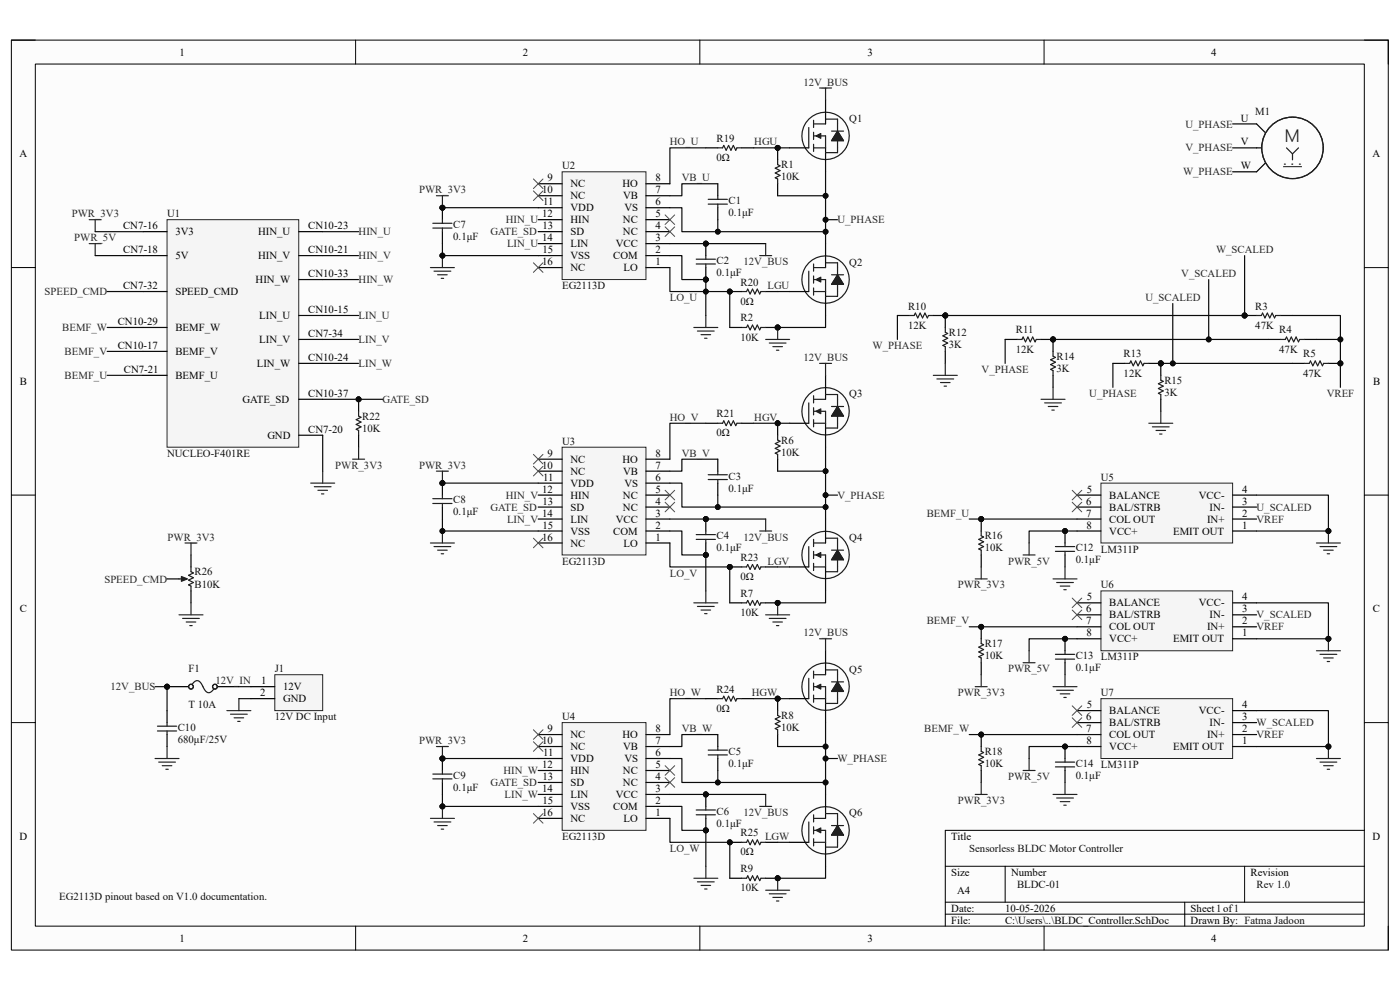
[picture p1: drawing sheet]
<svg xmlns="http://www.w3.org/2000/svg" width="297mm" height="210mm" viewBox="0 0 297 210" stroke-linecap="round" stroke-linejoin="round" font-family="sans-serif">
<defs><g id="words">
<text font-size="3.8" fill="#1c1c1c" x="272.5" y="30.1">M</text>
<text font-size="3.2" fill="#1c1c1c" x="272.2" y="35">. . .</text>
<g font-size="2.3">
<text x="38.1" y="11.8">1</text>
<text x="110.9" y="11.8">2</text>
<text x="184" y="11.8">3</text>
<text x="256.9" y="11.8">4</text>
<text x="263.3" y="25.8">U</text>
<text x="4.1" y="33.4">A</text>
<text x="263.3" y="35.9">W</text>
<text x="263.3" y="30.9">V</text>
<text x="291.2" y="33.4">A</text>
<text x="115" y="41">10</text>
<text x="116.2" y="38.5">9</text>
<text x="121" y="39.8">NC</text>
<text x="132" y="39.8">HO</text>
<text x="139.1" y="41">7</text>
<text x="139.1" y="38.5">8</text>
<text x="115" y="46.1">12</text>
<text x="115.2" y="43.6">11</text>
<text x="121" y="42.3">NC</text>
<text x="121" y="44.8">VDD</text>
<text x="121" y="47.4">HIN</text>
<text x="132.2" y="47.4">NC</text>
<text x="132.2" y="42.3">VB</text>
<text x="132.5" y="44.8">VS</text>
<text x="139.1" y="46.1">5</text>
<text x="139.1" y="43.6">6</text>
<text x="26.1" y="48.6">CN7-16</text>
<text x="26.2" y="53.7">CN7-18</text>
<text x="37.2" y="49.9">3V3</text>
<text x="54.7" y="49.9">HIN_U</text>
<text x="65.4" y="48.6">CN10-23</text>
<text x="65.4" y="53.7">CN10-21</text>
<text x="115" y="51.2">14</text>
<text x="115.1" y="53.7">15</text>
<text x="115.1" y="48.6">13</text>
<text x="121" y="49.9">SD</text>
<text x="121" y="52.5">LIN</text>
<text x="130.6" y="52.5">VCC</text>
<text x="132.2" y="49.9">NC</text>
<text x="139.1" y="53.7">2</text>
<text x="139.1" y="51.2">3</text>
<text x="139.1" y="48.6">4</text>
<text x="37.2" y="55">5V</text>
<text x="54.7" y="55">HIN_V</text>
<text x="65.4" y="58.8">CN10-33</text>
<text x="115" y="56.3">16</text>
<text x="121" y="55">VSS</text>
<text x="121" y="57.5">NC</text>
<text x="130.1" y="55">COM</text>
<text x="132.3" y="57.5">LO</text>
<text x="139.1" y="56.3">1</text>
<text x="26.1" y="61.3">CN7-32</text>
<text x="37.2" y="62.6">SPEED_CMD</text>
<text x="54.2" y="60.1">HIN_W</text>
<text x="25" y="69">CN10-29</text>
<text x="37.2" y="70.2">BEMF_W</text>
<text x="55" y="67.7">LIN_U</text>
<text x="65.4" y="66.4">CN10-15</text>
<text x="65.4" y="71.5">CN7-34</text>
<text x="25" y="74">CN10-17</text>
<text x="37.2" y="75.3">BEMF_V</text>
<text x="54.5" y="77.9">LIN_W</text>
<text x="55" y="72.8">LIN_V</text>
<text x="65.4" y="76.6">CN10-24</text>
<text x="4.2" y="81.7">B</text>
<text x="26.3" y="79.1">CN7-21</text>
<text x="37.2" y="80.4">BEMF_U</text>
<text x="291.3" y="81.7">B</text>
<text x="51.5" y="85.5">GATE_SD</text>
<text x="65.4" y="84.2">CN10-37</text>
<text x="56.7" y="93.1">GND</text>
<text x="65.4" y="91.8">CN7-20</text>
<text x="115" y="99.4">10</text>
<text x="115.2" y="102">11</text>
<text x="116.2" y="96.9">9</text>
<text x="121" y="98.2">NC</text>
<text x="121" y="100.7">NC</text>
<text x="132" y="98.2">HO</text>
<text x="132.2" y="100.7">VB</text>
<text x="139.1" y="102">6</text>
<text x="139.1" y="99.4">7</text>
<text x="139.1" y="96.9">8</text>
<text x="115" y="104.5">12</text>
<text x="115.1" y="107.1">13</text>
<text x="121" y="103.3">VDD</text>
<text x="121" y="105.8">HIN</text>
<text x="132.2" y="105.8">NC</text>
<text x="132.5" y="103.3">VS</text>
<text x="139.1" y="107.1">4</text>
<text x="139.1" y="104.5">5</text>
<text x="230.5" y="107.1">6</text>
<text x="230.5" y="104.5">5</text>
<text x="235.3" y="105.8">BALANCE</text>
<text x="254.3" y="105.8">VCC-</text>
<text x="263.5" y="107.1">3</text>
<text x="263.5" y="104.5">4</text>
<text x="115" y="109.6">14</text>
<text x="115.1" y="112.1">15</text>
<text x="121" y="108.3">SD</text>
<text x="121" y="110.9">LIN</text>
<text x="121" y="113.4">VSS</text>
<text x="130.1" y="113.4">COM</text>
<text x="130.6" y="110.9">VCC</text>
<text x="132.2" y="108.3">NC</text>
<text x="139.1" y="112.1">2</text>
<text x="139.1" y="109.6">3</text>
<text x="230.5" y="109.6">7</text>
<text x="230.5" y="112.1">8</text>
<text x="235.3" y="113.4">VCC+</text>
<text x="235.3" y="110.9">COL OUT</text>
<text x="235.3" y="108.3">BAL/STRB</text>
<text x="248.9" y="113.4">EMIT OUT</text>
<text x="256.1" y="110.9">IN+</text>
<text x="256.6" y="108.3">IN-</text>
<text x="263.5" y="112.1">1</text>
<text x="263.5" y="109.6">2</text>
<text x="115" y="114.7">16</text>
<text x="121" y="116">NC</text>
<text x="132.3" y="116">LO</text>
<text x="139.1" y="114.7">1</text>
<text x="4.2" y="129.9">C</text>
<text x="230.5" y="129.9">6</text>
<text x="230.5" y="127.4">5</text>
<text x="235.3" y="131.2">BAL/STRB</text>
<text x="235.3" y="128.7">BALANCE</text>
<text x="254.3" y="128.7">VCC-</text>
<text x="256.6" y="131.2">IN-</text>
<text x="263.5" y="129.9">3</text>
<text x="263.5" y="127.4">4</text>
<text x="291.3" y="129.9">C</text>
<text x="230.5" y="132.5">7</text>
<text x="230.5" y="135">8</text>
<text x="235.3" y="136.3">VCC+</text>
<text x="235.3" y="133.7">COL OUT</text>
<text x="248.9" y="136.3">EMIT OUT</text>
<text x="256.1" y="133.7">IN+</text>
<text x="263.5" y="135">1</text>
<text x="263.5" y="132.5">2</text>
<text x="55.2" y="147.7">2</text>
<text x="55.4" y="145.2">1</text>
<text x="60.1" y="146.4">12V</text>
<text x="60.1" y="149">GND</text>
<text x="116.2" y="155.3">9</text>
<text x="139.1" y="155.3">8</text>
<text x="230.5" y="155.3">7</text>
<text x="230.5" y="152.8">6</text>
<text x="230.5" y="150.2">5</text>
<text x="235.3" y="154.1">BAL/STRB</text>
<text x="235.3" y="151.5">BALANCE</text>
<text x="254.3" y="151.5">VCC-</text>
<text x="256.6" y="154.1">IN-</text>
<text x="263.5" y="155.3">2</text>
<text x="263.5" y="152.8">3</text>
<text x="263.5" y="150.2">4</text>
<text x="115" y="157.9">10</text>
<text x="115.2" y="160.4">11</text>
<text x="121" y="156.6">NC</text>
<text x="121" y="159.1">NC</text>
<text x="121" y="161.7">VDD</text>
<text x="132" y="156.6">HO</text>
<text x="132.2" y="159.1">VB</text>
<text x="132.5" y="161.7">VS</text>
<text x="139.1" y="160.4">6</text>
<text x="139.1" y="157.9">7</text>
<text x="230.5" y="157.9">8</text>
<text x="235.3" y="159.1">VCC+</text>
<text x="235.3" y="156.6">COL OUT</text>
<text x="248.9" y="159.1">EMIT OUT</text>
<text x="256.1" y="156.6">IN+</text>
<text x="263.5" y="157.9">1</text>
<text x="115" y="162.9">12</text>
<text x="115.1" y="165.5">13</text>
<text x="121" y="164.2">HIN</text>
<text x="121" y="166.8">SD</text>
<text x="132.2" y="166.8">NC</text>
<text x="132.2" y="164.2">NC</text>
<text x="139.1" y="165.5">4</text>
<text x="139.1" y="162.9">5</text>
<text x="115" y="168">14</text>
<text x="115" y="173.1">16</text>
<text x="115.1" y="170.6">15</text>
<text x="121" y="169.3">LIN</text>
<text x="121" y="171.8">VSS</text>
<text x="130.1" y="171.8">COM</text>
<text x="130.6" y="169.3">VCC</text>
<text x="139.1" y="173.1">1</text>
<text x="139.1" y="170.6">2</text>
<text x="139.1" y="168">3</text>
<text x="4.1" y="178.2">D</text>
<text x="121" y="174.4">NC</text>
<text x="132.3" y="174.4">LO</text>
<text x="201.8" y="178.2">Title</text>
<text x="291.2" y="178.2">D</text>
<text x="201.8" y="185.8">Size</text>
<text x="214.5" y="185.8">Number</text>
<text x="265.3" y="185.8">Revision</text>
<text x="203.1" y="189.6">A4</text>
<text x="201.8" y="193.4">Date:</text>
<text x="201.8" y="196">File:</text>
<text x="213.2" y="196">C:\Users\..\BLDC_Controller.SchDoc</text>
<text x="213.2" y="193.4">10-05-2026</text>
<text x="252.6" y="193.4">Sheet1of1</text>
<text x="252.6" y="196">Drawn By: Fatma Jadoon</text>
<text x="38.1" y="199.8">1</text>
<text x="110.9" y="199.8">2</text>
<text x="184" y="199.8">3</text>
<text x="256.9" y="199.8">4</text>
</g>
<g font-size="2.3" fill="#262626">
<text x="170.4" y="18.2">12V_BUS</text>
<text x="251.5" y="27.1">U_PHASE</text>
<text x="142.1" y="30.9">HO_U</text>
<text x="160" y="30.9">HGU</text>
<text x="251.5" y="32.1">V_PHASE</text>
<text x="88.9" y="41">PWR_3V3</text>
<text x="144.7" y="38.5">VB_U</text>
<text x="251" y="37.2">W_PHASE</text>
<text x="15.2" y="46.1">PWR_3V3</text>
<text x="107.3" y="47.4">HIN_U</text>
<text x="177.7" y="47.4">U_PHASE</text>
<text x="15.7" y="51.2">PWR_5V</text>
<text x="76.1" y="49.9">HIN_U</text>
<text x="104.1" y="49.9">GATE_SD</text>
<text x="107.6" y="52.5">LIN_U</text>
<text x="258" y="53.7">W_SCALED</text>
<text x="76.1" y="55">HIN_V</text>
<text x="157.7" y="56.3">12V_BUS</text>
<text x="250.6" y="58.8">V_SCALED</text>
<text x="9.4" y="62.6">SPEED_CMD</text>
<text x="76.1" y="60.1">HIN_W</text>
<text x="142.1" y="63.9">LO_U</text>
<text x="162.8" y="61.3">LGU</text>
<text x="243" y="63.9">U_SCALED</text>
<text x="13.2" y="70.2">BEMF_W</text>
<text x="76.1" y="67.7">LIN_U</text>
<text x="13.7" y="75.3">BEMF_V</text>
<text x="76.1" y="72.8">LIN_V</text>
<text x="76.1" y="77.9">LIN_W</text>
<text x="170.4" y="76.6">12V_BUS</text>
<text x="185.1" y="74">W_PHASE</text>
<text x="13.7" y="80.4">BEMF_U</text>
<text x="208.2" y="79.1">V_PHASE</text>
<text x="81.2" y="85.5">GATE_SD</text>
<text x="142.1" y="89.3">HO_V</text>
<text x="160" y="89.3">HGV</text>
<text x="231.1" y="84.2">U_PHASE</text>
<text x="281.5" y="84.2">VREF</text>
<text x="71.1" y="99.4">PWR_3V3</text>
<text x="88.9" y="99.4">PWR_3V3</text>
<text x="144.7" y="96.9">VB_V</text>
<text x="107.3" y="105.8">HIN_V</text>
<text x="177.7" y="105.8">V_PHASE</text>
<text x="104.1" y="108.3">GATE_SD</text>
<text x="107.6" y="110.9">LIN_V</text>
<text x="196.6" y="109.6">BEMF_U</text>
<text x="266.6" y="110.9">VREF</text>
<text x="266.6" y="108.3">U_SCALED</text>
<text x="35.6" y="114.7">PWR_3V3</text>
<text x="157.7" y="114.7">12V_BUS</text>
<text x="162.8" y="119.8">LGV</text>
<text x="213.9" y="119.8">PWR_5V</text>
<text x="22.1" y="123.6">SPEED_CMD</text>
<text x="142.1" y="122.3">LO_V</text>
<text x="203.2" y="124.8">PWR_3V3</text>
<text x="266.6" y="131.2">V_SCALED</text>
<text x="170.4" y="135">12V_BUS</text>
<text x="196.6" y="132.5">BEMF_V</text>
<text x="266.6" y="133.7">VREF</text>
<text x="213.9" y="142.6">PWR_5V</text>
<text x="23.5" y="146.4">12V_BUS</text>
<text x="45.7" y="145.2">12V_IN</text>
<text x="142.1" y="147.7">HO_W</text>
<text x="159.5" y="147.7">HGW</text>
<text x="203.2" y="147.7">PWR_3V3</text>
<text x="144.7" y="155.3">VB_W</text>
<text x="196.1" y="155.3">BEMF_W</text>
<text x="266.6" y="154.1">W_SCALED</text>
<text x="88.9" y="157.9">PWR_3V3</text>
<text x="177.7" y="161.7">W_PHASE</text>
<text x="266.6" y="156.6">VREF</text>
<text x="104.1" y="166.8">GATE_SD</text>
<text x="106.8" y="164.2">HIN_W</text>
<text x="213.9" y="165.5">PWR_5V</text>
<text x="107.1" y="169.3">LIN_W</text>
<text x="157.7" y="173.1">12V_BUS</text>
<text x="203.2" y="170.6">PWR_3V3</text>
<text x="162.3" y="178.2">LGW</text>
<text x="142.1" y="180.7">LO_W</text>
</g>
<g font-size="2.3" fill="#0e0e0e">
<text x="180.2" y="25.9">Q1</text>
<text x="266.3" y="24.3">M1</text>
<text x="119.3" y="35.9">U2</text>
<text x="152" y="34.2">0Ω</text>
<text x="152" y="30.1">R19</text>
<text x="165.7" y="35.7">R1</text>
<text x="165.7" y="38.2">10K</text>
<text x="35.4" y="46.1">U1</text>
<text x="154.6" y="45.8">0.1μF</text>
<text x="154.6" y="43.3">C1</text>
<text x="96.1" y="50.9">0.1μF</text>
<text x="96.1" y="48.4">C7</text>
<text x="152" y="58.5">0.1μF</text>
<text x="152" y="56">C2</text>
<text x="180.2" y="56.3">Q2</text>
<text x="119.3" y="61.3">EG2113D</text>
<text x="157.1" y="64.6">0Ω</text>
<text x="157.1" y="60.6">R20</text>
<text x="192.7" y="65.7">R10</text>
<text x="266.3" y="65.7">R3</text>
<text x="157.1" y="68.2">R2</text>
<text x="192.7" y="69.7">12K</text>
<text x="201.3" y="71.2">R12</text>
<text x="215.5" y="70.7">R11</text>
<text x="266.3" y="69.7">47K</text>
<text x="271.4" y="70.7">R4</text>
<text x="157.1" y="72.3">10K</text>
<text x="201.3" y="73.8">3K</text>
<text x="215.5" y="74.8">12K</text>
<text x="224.2" y="76.3">R14</text>
<text x="238.4" y="75.8">R13</text>
<text x="271.4" y="74.8">47K</text>
<text x="276.5" y="75.8">R5</text>
<text x="224.2" y="78.9">3K</text>
<text x="238.4" y="79.9">12K</text>
<text x="247" y="83.9">3K</text>
<text x="247" y="81.4">R15</text>
<text x="276.5" y="79.9">47K</text>
<text x="76.8" y="89">R22</text>
<text x="152" y="88.5">R21</text>
<text x="180.2" y="84.3">Q3</text>
<text x="76.8" y="91.6">10K</text>
<text x="119.3" y="94.4">U3</text>
<text x="152" y="92.6">0Ω</text>
<text x="165.7" y="94.1">R6</text>
<text x="35.4" y="96.9">NUCLEO-F401RE</text>
<text x="154.6" y="101.7">C3</text>
<text x="165.7" y="96.6">10K</text>
<text x="233.6" y="102">U5</text>
<text x="96.1" y="106.8">C8</text>
<text x="154.6" y="104.3">0.1μF</text>
<text x="96.1" y="109.3">0.1μF</text>
<text x="119.3" y="119.8">EG2113D</text>
<text x="152" y="117">0.1μF</text>
<text x="152" y="114.4">C4</text>
<text x="157.1" y="119">R23</text>
<text x="180.2" y="114.8">Q4</text>
<text x="208.9" y="117">10K</text>
<text x="208.9" y="114.4">R16</text>
<text x="228.2" y="119.5">0.1μF</text>
<text x="228.2" y="117">C12 LM311P</text>
<text x="41.3" y="124.8">B10K</text>
<text x="41.3" y="122">R26</text>
<text x="157.1" y="123.1">0Ω</text>
<text x="233.6" y="124.8">U6</text>
<text x="157.1" y="130.7">10K</text>
<text x="157.1" y="126.6">R7</text>
<text x="208.9" y="137.3">R17</text>
<text x="40" y="142.6">F1</text>
<text x="58.3" y="142.6">J1</text>
<text x="180.2" y="142.7">Q5</text>
<text x="208.9" y="139.8">10K</text>
<text x="228.2" y="142.4">0.1μF</text>
<text x="228.2" y="139.8">C13 LM311P</text>
<text x="152" y="146.9">R24</text>
<text x="233.6" y="147.7">U7</text>
<text x="37.7" y="155.1">C10</text>
<text x="40" y="150.2">T 10A</text>
<text x="58.3" y="152.8">12V DC Input</text>
<text x="119.3" y="152.8">U4</text>
<text x="152" y="151">0Ω</text>
<text x="165.7" y="155.1">10K</text>
<text x="165.7" y="152.5">R8</text>
<text x="37.7" y="157.6">680μF/25V</text>
<text x="154.6" y="160.1">C5</text>
<text x="208.9" y="160.1">R18</text>
<text x="96.1" y="167.8">0.1μF</text>
<text x="96.1" y="165.2">C9</text>
<text x="154.6" y="162.7">0.1μF</text>
<text x="208.9" y="162.7">10K</text>
<text x="228.2" y="165.2">0.1μF</text>
<text x="228.2" y="162.7">C14 LM311P</text>
<text x="152" y="172.8">C6</text>
<text x="180.2" y="173.2">Q6</text>
<text x="119.3" y="178.2">EG2113D</text>
<text x="152" y="175.4">0.1μF</text>
<text x="157.1" y="177.4">R25</text>
<text x="157.1" y="185">R9</text>
<text x="157.1" y="181.5">0Ω</text>
<text x="205.6" y="180.7">Sensorless BLDC Motor Controller</text>
<text x="12.6" y="190.9">EG2113D pinout based on V1.0 documentation.</text>
<text x="157.1" y="189.1">10K</text>
<text x="215.8" y="188.3">BLDC-01</text>
<text x="266.6" y="188.3">Rev 1.0</text>
</g>
</g></defs>
<path d="M2.4 8.5h292.1v193h-292.1z" fill-rule="evenodd" fill="#fcfcfc"/>
<path d="M2.4 8.5h292.1v193h-292.1z" fill="none" stroke="#000" stroke-width=".21"/>
<path d="M7.5 13.6h281.9v182.9h-281.9z" fill-rule="evenodd" fill="#fcfcfc"/>
<g fill="none" stroke="#000" stroke-width=".21">
<path d="M2.4 8.5h5.1M7.5 13.6h281.9v182.9h-281.9zM75.4 8.5v5.1M148.5 8.5v5.1M221.5 8.5v5.1M289.4 8.5h5.1v5.1M2.4 56.8h5.1M289.4 56.8h5.1M2.4 105h5.1M289.4 105h5.1M2.4 153.3h5.1M289.4 153.3h5.1"/>
<path d="M289.4 176.1h-88.9v20.4M75.4 196.5v5M148.5 196.5v5M200.5 183.8h88.9M200.5 191.4h88.9M200.5 193.9h88.9M213.2 183.8v7.6M221.5 196.5v5M251.3 191.4v5.1M264 183.8v7.6M294.5 196.5v5"/>
</g>
<path d="M171.6 27v4.4M172.6 28.8h2.5v2.6h-2.5M172.6 26.3h2.5M179.6 31.2a5 5 0 0 0-4.3-7.4 5 5 0 0 0-4.7 7.1 5 5 0 0 0 8.4 1.1l.5-.7" fill="none" stroke="#1c1c1c" stroke-width=".25"/>
<path d="M167.5 31.4h4.1M175.1 21.2v5.1M175.1 31.4v5" fill="none" stroke="#000" stroke-width=".25"/>
<path d="M173.1 28.8l1-.5v1z" fill="#1c1c1c"/>
<path d="M173.1 28.8l1-.5v1zM176.4 27.8h2.6M177.7 26.3v5.1M177.7 27.8l1.3 2h-2.6z" fill="none" stroke="#1c1c1c" stroke-width=".25"/>
<path d="M177.7 27.8l1.3 2h-2.6z" fill="#1c1c1c"/>
<path d="M177.7 27.8l1.3 2h-2.6z" fill="none" stroke="#1c1c1c" stroke-width=".21"/>
<path d="M172.6 25.5v1.5M172.6 28.1v1.5M172.6 30.6v1.5M175.1 25.3h2.6v1M177.7 31.4v1h-2.6M171.6 57.5v4.3M172.6 59.3h2.5v2.5h-2.5M172.6 56.8h2.5M179.6 61.7a5 5 0 0 0-4.3-7.4 5 5 0 0 0-4.7 7.1 5 5 0 0 0 8.4 1.1l.5-.7" fill="none" stroke="#1c1c1c" stroke-width=".25"/>
<path d="M175.1 51.7v5.1M167.5 61.8h4.1M175.1 61.8v5.1" fill="none" stroke="#000" stroke-width=".25"/>
<path d="M173.1 59.3l1-.5v1z" fill="#1c1c1c"/>
<path d="M173.1 59.3l1-.5v1zM176.4 58.3h2.6M177.7 56.8v5M177.7 58.3l1.3 2h-2.6z" fill="none" stroke="#1c1c1c" stroke-width=".25"/>
<path d="M177.7 58.3l1.3 2h-2.6z" fill="#1c1c1c"/>
<path d="M177.7 58.3l1.3 2h-2.6z" fill="none" stroke="#1c1c1c" stroke-width=".21"/>
<path d="M172.6 56v1.5M172.6 58.5v1.6M175.1 55.8h2.6v1M172.6 61.1v1.5M177.7 61.8v1.1h-2.6M171.6 85.5v4.3M172.6 87.2h2.5v2.6h-2.5M172.6 84.7h2.5M179.6 89.6a5 5 0 0 0-4.3-7.3 5 5 0 0 0-4.7 7 5 5 0 0 0 8.4 1.2l.5-.8" fill="none" stroke="#1c1c1c" stroke-width=".25"/>
<path d="M175.1 79.6v5.1M167.5 89.8h4.1M175.1 89.8v5.1" fill="none" stroke="#000" stroke-width=".25"/>
<path d="M173.1 87.2l1-.5v1.1z" fill="#1c1c1c"/>
<path d="M173.1 87.2l1-.5v1.1zM176.4 86.2h2.6M177.7 84.7v5.1M177.7 86.2l1.3 2.1h-2.6z" fill="none" stroke="#1c1c1c" stroke-width=".25"/>
<path d="M177.7 86.2l1.3 2.1h-2.6z" fill="#1c1c1c"/>
<path d="M177.7 86.2l1.3 2.1h-2.6z" fill="none" stroke="#1c1c1c" stroke-width=".21"/>
<path d="M172.6 83.9v1.6M172.6 86.5v1.5M172.6 89v1.6M175.1 83.7h2.6v1M177.7 89.8v1h-2.6M171.6 116v4.3M172.6 117.7h2.5v2.6h-2.5M172.6 115.2h2.5M179.6 120.1a5 5 0 0 0-4.3-7.4 5 5 0 0 0-4.7 7.1 5 5 0 0 0 8.4 1.1l.5-.7" fill="none" stroke="#1c1c1c" stroke-width=".25"/>
<path d="M175.1 110.1v5.1M167.5 120.3h4.1M175.1 120.3v5" fill="none" stroke="#000" stroke-width=".25"/>
<path d="M173.1 117.7l1-.5v1z" fill="#1c1c1c"/>
<path d="M173.1 117.7l1-.5v1zM176.4 116.7h2.6M177.7 115.2v5.1M177.7 116.7l1.3 2h-2.6z" fill="none" stroke="#1c1c1c" stroke-width=".25"/>
<path d="M177.7 116.7l1.3 2h-2.6z" fill="#1c1c1c"/>
<path d="M177.7 116.7l1.3 2h-2.6z" fill="none" stroke="#1c1c1c" stroke-width=".21"/>
<path d="M172.6 114.4v1.6M172.6 117v1.5M172.6 119.5v1.5M175.1 114.2h2.6v1M177.7 120.3v1h-2.6M171.6 143.9v4.3M172.6 145.7h2.5v2.5h-2.5M172.6 143.1h2.5M179.6 148a5 5 0 0 0-4.3-7.3 5 5 0 0 0-4.7 7.1 5 5 0 0 0 8.4 1.1l.5-.7" fill="none" stroke="#1c1c1c" stroke-width=".25"/>
<path d="M175.1 138v5.1M167.5 148.2h4.1M175.1 148.2v5.1" fill="none" stroke="#000" stroke-width=".25"/>
<path d="M173.1 145.7l1-.5v1z" fill="#1c1c1c"/>
<path d="M173.1 145.7l1-.5v1zM176.4 144.7h2.6M177.7 143.1v5.1M177.7 144.7l1.3 2h-2.6z" fill="none" stroke="#1c1c1c" stroke-width=".25"/>
<path d="M177.7 144.7l1.3 2h-2.6z" fill="#1c1c1c"/>
<path d="M177.7 144.7l1.3 2h-2.6z" fill="none" stroke="#1c1c1c" stroke-width=".21"/>
<path d="M172.6 142.4v1.5M172.6 144.9v1.5M172.6 147.4v1.6M175.1 142.1h2.6v1M177.7 148.2v1h-2.6M171.6 174.4v4.3M172.6 176.1h2.5v2.6h-2.5M172.6 173.6h2.5M179.6 178.5a5 5 0 0 0-4.3-7.3 5 5 0 0 0-4.7 7 5 5 0 0 0 8.4 1.2l.5-.8" fill="none" stroke="#1c1c1c" stroke-width=".25"/>
<path d="M167.5 178.7h4.1M175.1 168.5v5.1M175.1 178.7v5.1" fill="none" stroke="#000" stroke-width=".25"/>
<path d="M173.1 176.1l1-.5v1.1z" fill="#1c1c1c"/>
<path d="M173.1 176.1l1-.5v1.1zM176.4 175.1h2.6M177.7 173.6v5.1M177.7 175.1l1.3 2.1h-2.6z" fill="none" stroke="#1c1c1c" stroke-width=".25"/>
<path d="M177.7 175.1l1.3 2.1h-2.6z" fill="#1c1c1c"/>
<path d="M177.7 175.1l1.3 2.1h-2.6z" fill="none" stroke="#1c1c1c" stroke-width=".21"/>
<path d="M172.6 172.8v1.6M172.6 175.4v1.5M172.6 177.9v1.6M175.1 172.6h2.6v1M177.7 178.7v1h-2.6" fill="none" stroke="#1c1c1c" stroke-width=".25"/>
<path d="M119.3 36.4h17.7v22.9h-17.7z" fill-rule="evenodd" fill="#f5f5f5"/>
<path d="M119.3 36.4h17.7v22.9h-17.7z" fill="none" stroke="#262626" stroke-width=".21"/>
<g fill="none" stroke="#000" stroke-width=".25">
<path d="M114.2 39h5.1M137 39h5.1M114.2 56.8h5.1M114.2 54.2h5.1M114.2 51.7h5.1M114.2 49.1h5.1M114.2 46.6h5.1M114.2 44.1h5.1M114.2 41.5h5.1M137 56.8h5.1M137 54.2h5.1M137 51.7h5.1"/>
<path d="M137 49.1h5.1M137 46.6h5.1M137 44.1h5.1M137 41.5h5.1"/>
</g>
<path d="M119.3 94.9h17.7v22.8h-17.7z" fill-rule="evenodd" fill="#f5f5f5"/>
<path d="M119.3 94.9h17.7v22.8h-17.7z" fill="none" stroke="#262626" stroke-width=".21"/>
<g fill="none" stroke="#000" stroke-width=".25">
<path d="M114.2 99.9h5.1M114.2 97.4h5.1M137 99.9h5.1M137 97.4h5.1M114.2 115.2h5.1M114.2 112.6h5.1M114.2 110.1h5.1M114.2 107.6h5.1M114.2 105h5.1M114.2 102.5h5.1M137 115.2h5.1M137 112.6h5.1"/>
<path d="M137 110.1h5.1M137 107.6h5.1M137 105h5.1M137 102.5h5.1"/>
</g>
<path d="M119.3 153.3h17.7v22.8h-17.7z" fill-rule="evenodd" fill="#f5f5f5"/>
<path d="M119.3 153.3h17.7v22.8h-17.7z" fill="none" stroke="#262626" stroke-width=".21"/>
<g fill="none" stroke="#000" stroke-width=".25">
<path d="M114.2 158.4h5.1M114.2 155.8h5.1M137 158.4h5.1M137 155.8h5.1M114.2 171.1h5.1M114.2 168.5h5.1M114.2 166h5.1M114.2 163.4h5.1M114.2 160.9h5.1M114.2 173.6h5.1M137 171.1h5.1M137 168.5h5.1"/>
<path d="M137 166h5.1M137 163.4h5.1M137 160.9h5.1M137 173.6h5.1"/>
</g>
<circle cx="165" cy="31.4" r=".51" fill="#0e0e0e"/>
<circle cx="165" cy="31.4" r=".51" fill="none" stroke="#0e0e0e" stroke-width=".21"/>
<path d="M165 31.4v2.5" fill="none" stroke="#000" stroke-width=".25"/>
<circle cx="165" cy="31.4" r=".51" fill="#0e0e0e"/>
<circle cx="165" cy="31.4" r=".51" fill="none" stroke="#0e0e0e" stroke-width=".21"/>
<path d="M165 39v2.5" fill="none" stroke="#000" stroke-width=".25"/>
<path d="M165 33.9v1l.5 .3-1 .5 1 .5-1 .5 1 .5-1 .5 .5 .3v1" fill="none" stroke="#1c1c1c" stroke-width=".25"/>
<circle cx="165" cy="69.5" r=".51" fill="#0e0e0e"/>
<circle cx="165" cy="69.5" r=".51" fill="none" stroke="#0e0e0e" stroke-width=".21"/>
<path d="M154.8 69.5h2.6M162.4 69.5h2.6" fill="none" stroke="#000" stroke-width=".25"/>
<circle cx="165" cy="69.5" r=".51" fill="#0e0e0e"/>
<circle cx="165" cy="69.5" r=".51" fill="none" stroke="#0e0e0e" stroke-width=".21"/>
<path d="M157.4 69.5h1l.2-.5 .5 1 .5-1 .6 1 .5-1 .5 1 .2-.5h1" fill="none" stroke="#1c1c1c" stroke-width=".25"/>
<circle cx="165" cy="89.8" r=".51" fill="#0e0e0e"/>
<circle cx="165" cy="89.8" r=".51" fill="none" stroke="#0e0e0e" stroke-width=".21"/>
<path d="M165 89.8v2.5" fill="none" stroke="#000" stroke-width=".25"/>
<circle cx="165" cy="89.8" r=".51" fill="#0e0e0e"/>
<circle cx="165" cy="89.8" r=".51" fill="none" stroke="#0e0e0e" stroke-width=".21"/>
<path d="M165 97.4v2.5" fill="none" stroke="#000" stroke-width=".25"/>
<path d="M165 92.3v1l.5 .3-1 .5 1 .5-1 .5 1 .5-1 .5 .5 .3v1" fill="none" stroke="#1c1c1c" stroke-width=".25"/>
<circle cx="165" cy="127.9" r=".51" fill="#0e0e0e"/>
<circle cx="165" cy="127.9" r=".51" fill="none" stroke="#0e0e0e" stroke-width=".21"/>
<path d="M154.8 127.9h2.6M162.4 127.9h2.6" fill="none" stroke="#000" stroke-width=".25"/>
<circle cx="165" cy="127.9" r=".51" fill="#0e0e0e"/>
<circle cx="165" cy="127.9" r=".51" fill="none" stroke="#0e0e0e" stroke-width=".21"/>
<path d="M157.4 127.9h1l.2-.5 .5 1 .5-1 .6 1 .5-1 .5 1 .2-.5h1" fill="none" stroke="#1c1c1c" stroke-width=".25"/>
<circle cx="165" cy="148.2" r=".51" fill="#0e0e0e"/>
<circle cx="165" cy="148.2" r=".51" fill="none" stroke="#0e0e0e" stroke-width=".21"/>
<path d="M165 148.2v2.5" fill="none" stroke="#000" stroke-width=".25"/>
<circle cx="165" cy="148.2" r=".51" fill="#0e0e0e"/>
<circle cx="165" cy="148.2" r=".51" fill="none" stroke="#0e0e0e" stroke-width=".21"/>
<path d="M165 155.8v2.6" fill="none" stroke="#000" stroke-width=".25"/>
<path d="M165 150.7v1.1l.5 .2-1 .5 1 .5-1 .5 1 .6-1 .5 .5 .2v1" fill="none" stroke="#1c1c1c" stroke-width=".25"/>
<circle cx="165" cy="186.3" r=".51" fill="#0e0e0e"/>
<circle cx="165" cy="186.3" r=".51" fill="none" stroke="#0e0e0e" stroke-width=".21"/>
<path d="M154.8 186.3h2.6M162.4 186.3h2.6" fill="none" stroke="#000" stroke-width=".25"/>
<circle cx="165" cy="186.3" r=".51" fill="#0e0e0e"/>
<circle cx="165" cy="186.3" r=".51" fill="none" stroke="#0e0e0e" stroke-width=".21"/>
<path d="M150.2 42.3h4.1M150.2 43.3h4.1M152.3 41.5v.8M152.3 43.3v.8M157.4 186.3h1l.2-.5 .5 1 .5-1 .6 1 .5-1 .5 1 .2-.5h1" fill="none" stroke="#1c1c1c" stroke-width=".25"/>
<path d="M152.3 39v2.5M152.3 44.1v2.5" fill="none" stroke="#000" stroke-width=".25"/>
<circle cx="149.7" cy="59.3" r=".51" fill="#0e0e0e"/>
<circle cx="149.7" cy="59.3" r=".51" fill="none" stroke="#0e0e0e" stroke-width=".21"/>
<circle cx="149.7" cy="51.7" r=".51" fill="#0e0e0e"/>
<circle cx="149.7" cy="51.7" r=".51" fill="none" stroke="#0e0e0e" stroke-width=".21"/>
<path d="M149.7 56.8v2.5" fill="none" stroke="#000" stroke-width=".25"/>
<circle cx="149.7" cy="59.3" r=".51" fill="#0e0e0e"/>
<circle cx="149.7" cy="59.3" r=".51" fill="none" stroke="#0e0e0e" stroke-width=".21"/>
<path d="M149.7 51.7v2.5" fill="none" stroke="#000" stroke-width=".25"/>
<circle cx="149.7" cy="51.7" r=".51" fill="#0e0e0e"/>
<circle cx="149.7" cy="51.7" r=".51" fill="none" stroke="#0e0e0e" stroke-width=".21"/>
<path d="M147.7 55h4.1M147.7 56h4.1M149.7 54.2v.8M149.7 56v.8M152.3 99.9v.8M150.2 100.7h4.1M150.2 101.7h4.1M152.3 101.7v.8" fill="none" stroke="#1c1c1c" stroke-width=".25"/>
<path d="M141.1 45.6l2 2M141.1 48.1l2 2.1M143.1 45.6l-2 2M143.1 48.1l-2 2.1M141.1 104l2 2M141.1 106.6l2 2M143.1 104l-2 2M143.1 106.6l-2 2M141.1 162.4l2 2.1M141.1 165l2 2M143.1 162.4l-2 2.1M143.1 165l-2 2" fill="none" stroke="#4c4c4c" stroke-width=".21"/>
<path d="M152.3 97.4v2.5M152.3 102.5v2.5" fill="none" stroke="#000" stroke-width=".25"/>
<circle cx="149.7" cy="117.7" r=".51" fill="#0e0e0e"/>
<circle cx="149.7" cy="117.7" r=".51" fill="none" stroke="#0e0e0e" stroke-width=".21"/>
<circle cx="149.7" cy="110.1" r=".51" fill="#0e0e0e"/>
<circle cx="149.7" cy="110.1" r=".51" fill="none" stroke="#0e0e0e" stroke-width=".21"/>
<path d="M149.7 115.2v2.5" fill="none" stroke="#000" stroke-width=".25"/>
<circle cx="149.7" cy="117.7" r=".51" fill="#0e0e0e"/>
<circle cx="149.7" cy="117.7" r=".51" fill="none" stroke="#0e0e0e" stroke-width=".21"/>
<path d="M149.7 110.1v2.5" fill="none" stroke="#000" stroke-width=".25"/>
<circle cx="149.7" cy="110.1" r=".51" fill="#0e0e0e"/>
<circle cx="149.7" cy="110.1" r=".51" fill="none" stroke="#0e0e0e" stroke-width=".21"/>
<path d="M147.7 113.4h4.1M147.7 114.4h4.1M149.7 112.6v.8M149.7 114.4v.8M150.2 159.1h4.1M152.3 158.4v.7M150.2 160.1h4.1M152.3 160.1v.8" fill="none" stroke="#1c1c1c" stroke-width=".25"/>
<path d="M152.3 155.8v2.6M152.3 160.9v2.5" fill="none" stroke="#000" stroke-width=".25"/>
<circle cx="149.7" cy="176.1" r=".51" fill="#0e0e0e"/>
<circle cx="149.7" cy="176.1" r=".51" fill="none" stroke="#0e0e0e" stroke-width=".21"/>
<circle cx="149.7" cy="168.5" r=".51" fill="#0e0e0e"/>
<circle cx="149.7" cy="168.5" r=".51" fill="none" stroke="#0e0e0e" stroke-width=".21"/>
<path d="M149.7 173.6v2.5" fill="none" stroke="#000" stroke-width=".25"/>
<circle cx="149.7" cy="176.1" r=".51" fill="#0e0e0e"/>
<circle cx="149.7" cy="176.1" r=".51" fill="none" stroke="#0e0e0e" stroke-width=".21"/>
<path d="M149.7 168.5v2.6" fill="none" stroke="#000" stroke-width=".25"/>
<circle cx="149.7" cy="168.5" r=".51" fill="#0e0e0e"/>
<circle cx="149.7" cy="168.5" r=".51" fill="none" stroke="#0e0e0e" stroke-width=".21"/>
<g fill="none" stroke="#1c1c1c" stroke-width=".25">
<path d="M272.9 31.4l1.3 1.2M274.2 32.6v1.3M275.5 31.4l-1.3 1.2M147.7 171.8h4.1M147.7 172.8h4.1M149.7 171.1v.7M149.7 172.8v.8"/>
<circle cx="274.2" cy="31.4" r="6.5"/>
</g>
<g fill="none" stroke="#262626" stroke-width=".25">
<path d="M173.9 18.7h2.5M175.1 18.7v2.5M91.3 56.8h5.1M92.1 57.5h3.5M92.8 58.3h2.1M93.6 59h.5M93.9 54.2v2.6M161.2 54.2h2.5M162.4 51.7v2.5M147.2 69.5h5.1M148 70.2h3.5M148.7 71h2.1"/>
<path d="M149.5 71.8h.5M149.7 66.9v2.6M173.9 77.1h2.5M175.1 77.1v2.5M68.5 99.9v2.6M65.9 102.5h5.1M66.7 103.3h3.5M67.4 104h2.1M68.2 104.8h.5M147.2 127.9h5.1M148 128.7h3.5M148.7 129.4h2.1"/>
<path d="M149.5 130.2h.5M149.7 125.3v2.6M173.9 135.5h2.5M175.1 135.5v2.5M161.2 171.1h2.5M162.4 168.5v2.6M147.2 186.3h5.1M148 187.1h3.5M148.7 187.8h2.1M149.5 188.6h.5M149.7 183.8v2.5"/>
</g>
<path d="M272.2 35.4h4" fill="none" stroke="#1c1c1c" stroke-width=".21"/>
<path d="M261.5 26.3h5.1l1.8 1.8M261.5 31.4h6M268.4 34.7l-1.8 1.7h-5.1" fill="none" stroke="#000" stroke-width=".25"/>
<g fill="none" stroke="#4c4c4c" stroke-width=".21">
<path d="M113.2 38l2 2M115.2 38l-2 2M113.2 40.5l2 2M113.2 55.7l2 2.1M115.2 40.5l-2 2M115.2 55.7l-2 2.1M113.2 96.4l2 2M113.2 98.9l2 2.1M115.2 96.4l-2 2M115.2 98.9l-2 2.1M113.2 114.2l2 2M115.2 114.2l-2 2"/>
<path d="M113.2 154.8l2 2M113.2 157.4l2 2M115.2 154.8l-2 2M115.2 157.4l-2 2M113.2 172.6l2 2M115.2 172.6l-2 2"/>
</g>
<circle cx="93.9" cy="54.2" r=".51" fill="#0e0e0e"/>
<circle cx="93.9" cy="54.2" r=".51" fill="none" stroke="#0e0e0e" stroke-width=".21"/>
<path d="M91.3 115.2h5.1M92.1 116h3.5M92.8 116.7h2.1M93.6 117.5h.5M93.9 112.6v2.6" fill="none" stroke="#262626" stroke-width=".25"/>
<circle cx="93.9" cy="112.6" r=".51" fill="#0e0e0e"/>
<circle cx="93.9" cy="112.6" r=".51" fill="none" stroke="#0e0e0e" stroke-width=".21"/>
<path d="M91.3 173.6h5.1M92.1 174.4h3.5M92.8 175.1h2.1M93.6 175.9h.5M93.9 171.1v2.5" fill="none" stroke="#262626" stroke-width=".25"/>
<circle cx="93.9" cy="171.1" r=".51" fill="#0e0e0e"/>
<circle cx="93.9" cy="171.1" r=".51" fill="none" stroke="#0e0e0e" stroke-width=".21"/>
<path d="M162.4 72h5.1M163.2 72.8h3.6M164 73.5h2M164.7 74.3h.5M165 69.5v2.5" fill="none" stroke="#262626" stroke-width=".25"/>
<circle cx="165" cy="69.5" r=".51" fill="#0e0e0e"/>
<circle cx="165" cy="69.5" r=".51" fill="none" stroke="#0e0e0e" stroke-width=".21"/>
<path d="M162.4 130.4h5.1M163.2 131.2h3.6M164 132h2M164.7 132.7h.5M165 127.9v2.5" fill="none" stroke="#262626" stroke-width=".25"/>
<circle cx="165" cy="127.9" r=".51" fill="#0e0e0e"/>
<circle cx="165" cy="127.9" r=".51" fill="none" stroke="#0e0e0e" stroke-width=".21"/>
<path d="M162.4 188.8h5.1M163.2 189.6h3.6M164 190.4h2M164.7 191.1h.5M165 186.3v2.5" fill="none" stroke="#262626" stroke-width=".25"/>
<circle cx="165" cy="186.3" r=".51" fill="#0e0e0e"/>
<circle cx="165" cy="186.3" r=".51" fill="none" stroke="#0e0e0e" stroke-width=".21"/>
<circle cx="93.9" cy="44.1" r=".51" fill="#0e0e0e"/>
<circle cx="93.9" cy="44.1" r=".51" fill="none" stroke="#0e0e0e" stroke-width=".21"/>
<path d="M93.9 44.1v2.5M93.9 49.1v2.6" fill="none" stroke="#000" stroke-width=".25"/>
<circle cx="93.9" cy="44.1" r=".51" fill="#0e0e0e"/>
<circle cx="93.9" cy="44.1" r=".51" fill="none" stroke="#0e0e0e" stroke-width=".21"/>
<path d="M91.8 47.4h4.1M91.8 48.4h4.1M93.9 46.6v.8M93.9 48.4v.7" fill="none" stroke="#1c1c1c" stroke-width=".25"/>
<circle cx="93.9" cy="102.5" r=".51" fill="#0e0e0e"/>
<circle cx="93.9" cy="102.5" r=".51" fill="none" stroke="#0e0e0e" stroke-width=".21"/>
<path d="M93.9 102.5v2.5M93.9 107.6v2.5" fill="none" stroke="#000" stroke-width=".25"/>
<circle cx="93.9" cy="102.5" r=".51" fill="#0e0e0e"/>
<circle cx="93.9" cy="102.5" r=".51" fill="none" stroke="#0e0e0e" stroke-width=".21"/>
<path d="M91.8 105.8h4.1M91.8 106.8h4.1M93.9 105v.8M93.9 106.8v.8" fill="none" stroke="#1c1c1c" stroke-width=".25"/>
<circle cx="93.9" cy="160.9" r=".51" fill="#0e0e0e"/>
<circle cx="93.9" cy="160.9" r=".51" fill="none" stroke="#0e0e0e" stroke-width=".21"/>
<path d="M93.9 160.9v2.5M93.9 166v2.5" fill="none" stroke="#000" stroke-width=".25"/>
<circle cx="93.9" cy="160.9" r=".51" fill="#0e0e0e"/>
<circle cx="93.9" cy="160.9" r=".51" fill="none" stroke="#0e0e0e" stroke-width=".21"/>
<path d="M91.8 164.2h4.1M91.8 165.2h4.1M93.9 163.4v.8M93.9 165.2v.8" fill="none" stroke="#1c1c1c" stroke-width=".25"/>
<circle cx="208.2" cy="110.1" r=".51" fill="#0e0e0e"/>
<circle cx="208.2" cy="110.1" r=".51" fill="none" stroke="#0e0e0e" stroke-width=".21"/>
<path d="M208.2 110.1v2.5M208.2 117.7v2.6" fill="none" stroke="#000" stroke-width=".25"/>
<circle cx="208.2" cy="110.1" r=".51" fill="#0e0e0e"/>
<circle cx="208.2" cy="110.1" r=".51" fill="none" stroke="#0e0e0e" stroke-width=".21"/>
<path d="M208.2 112.6v1.1l.5 .2-1 .5 1 .5-1 .5 1 .6-1 .5 .5 .2v1" fill="none" stroke="#1c1c1c" stroke-width=".25"/>
<circle cx="208.2" cy="133" r=".51" fill="#0e0e0e"/>
<circle cx="208.2" cy="133" r=".51" fill="none" stroke="#0e0e0e" stroke-width=".21"/>
<path d="M208.2 133v2.5M208.2 140.6v2.5" fill="none" stroke="#000" stroke-width=".25"/>
<circle cx="208.2" cy="133" r=".51" fill="#0e0e0e"/>
<circle cx="208.2" cy="133" r=".51" fill="none" stroke="#0e0e0e" stroke-width=".21"/>
<path d="M208.2 135.5v1l.5 .3-1 .5 1 .5-1 .5 1 .5-1 .5 .5 .3v1" fill="none" stroke="#1c1c1c" stroke-width=".25"/>
<circle cx="208.2" cy="155.8" r=".51" fill="#0e0e0e"/>
<circle cx="208.2" cy="155.8" r=".51" fill="none" stroke="#0e0e0e" stroke-width=".21"/>
<path d="M208.2 155.8v2.6M208.2 163.4v2.6" fill="none" stroke="#000" stroke-width=".25"/>
<circle cx="208.2" cy="155.8" r=".51" fill="#0e0e0e"/>
<circle cx="208.2" cy="155.8" r=".51" fill="none" stroke="#0e0e0e" stroke-width=".21"/>
<path d="M38 122.8h1.2M208.2 158.4v1l.5 .2-1 .5 1 .6-1 .5 1 .5-1 .5 .5 .2v1" fill="none" stroke="#1c1c1c" stroke-width=".25"/>
<path d="M40.5 117.7v2.6M40.5 125.3v2.6" fill="none" stroke="#000" stroke-width=".25"/>
<path d="M38.5 122.3l1.3 .5-1.3 .5z" fill="#1c1c1c"/>
<path d="M38.5 122.3l1.3 .5-1.3 .5zM40.5 120.3v1l.5 .2-1 .5 1 .6-1 .5 1 .5-1 .5 .5 .2v1" fill="none" stroke="#1c1c1c" stroke-width=".25"/>
<path d="M35.4 122.8h2.6" fill="none" stroke="#000" stroke-width=".25"/>
<path d="M39.2 115.2h2.6M40.5 115.2v2.5M38 130.4h5.1M38.7 131.2h3.6M39.5 132h2M40.3 132.7h.5M40.5 127.9v2.5" fill="none" stroke="#262626" stroke-width=".25"/>
<path d="M233.6 148.2h27.9v12.7h-27.9z" fill-rule="evenodd" fill="#f5f5f5"/>
<path d="M233.6 148.2h27.9v12.7h-27.9z" fill="none" stroke="#262626" stroke-width=".21"/>
<path d="M228.5 158.4h5.1M228.5 155.8h5.1M228.5 153.3h5.1M228.5 150.7h5.1M261.5 158.4h5.1M261.5 155.8h5.1M261.5 153.3h5.1M261.5 150.7h5.1" fill="none" stroke="#000" stroke-width=".25"/>
<path d="M233.6 125.3h27.9v12.7h-27.9z" fill-rule="evenodd" fill="#f5f5f5"/>
<path d="M233.6 125.3h27.9v12.7h-27.9z" fill="none" stroke="#262626" stroke-width=".21"/>
<path d="M228.5 135.5h5.1M228.5 133h5.1M228.5 130.4h5.1M228.5 127.9h5.1M261.5 135.5h5.1M261.5 133h5.1M261.5 130.4h5.1M261.5 127.9h5.1" fill="none" stroke="#000" stroke-width=".25"/>
<path d="M233.6 102.5h27.9v12.7h-27.9z" fill-rule="evenodd" fill="#f5f5f5"/>
<path d="M233.6 102.5h27.9v12.7h-27.9z" fill="none" stroke="#262626" stroke-width=".21"/>
<path d="M228.5 112.6h5.1M228.5 110.1h5.1M228.5 107.6h5.1M228.5 105h5.1M261.5 112.6h5.1M261.5 110.1h5.1M261.5 107.6h5.1M261.5 105h5.1" fill="none" stroke="#000" stroke-width=".25"/>
<circle cx="223.4" cy="72" r=".51" fill="#0e0e0e"/>
<circle cx="223.4" cy="72" r=".51" fill="none" stroke="#0e0e0e" stroke-width=".21"/>
<path d="M213.2 72h2.6M220.9 72h2.5" fill="none" stroke="#000" stroke-width=".25"/>
<circle cx="223.4" cy="72" r=".51" fill="#0e0e0e"/>
<circle cx="223.4" cy="72" r=".51" fill="none" stroke="#0e0e0e" stroke-width=".21"/>
<path d="M215.8 72h1l.3-.5 .5 1 .5-1 .5 1 .5-1 .5 1 .2-.5h1.1" fill="none" stroke="#1c1c1c" stroke-width=".25"/>
<circle cx="223.4" cy="72" r=".51" fill="#0e0e0e"/>
<circle cx="223.4" cy="72" r=".51" fill="none" stroke="#0e0e0e" stroke-width=".21"/>
<path d="M223.4 72v2.5" fill="none" stroke="#000" stroke-width=".25"/>
<circle cx="223.4" cy="72" r=".51" fill="#0e0e0e"/>
<circle cx="223.4" cy="72" r=".51" fill="none" stroke="#0e0e0e" stroke-width=".21"/>
<path d="M223.4 79.6v2.6" fill="none" stroke="#000" stroke-width=".25"/>
<path d="M223.4 74.5v1.1l.5 .2-1 .5 1 .5-1 .5 1 .6-1 .5 .5 .2v1" fill="none" stroke="#1c1c1c" stroke-width=".25"/>
<circle cx="246.3" cy="77.1" r=".51" fill="#0e0e0e"/>
<circle cx="246.3" cy="77.1" r=".51" fill="none" stroke="#0e0e0e" stroke-width=".21"/>
<path d="M236.1 77.1h2.5M243.7 77.1h2.6" fill="none" stroke="#000" stroke-width=".25"/>
<circle cx="246.3" cy="77.1" r=".51" fill="#0e0e0e"/>
<circle cx="246.3" cy="77.1" r=".51" fill="none" stroke="#0e0e0e" stroke-width=".21"/>
<path d="M238.6 77.1h1.1l.2-.5 .5 1 .5-1 .5 1 .5-1 .6 1 .2-.5h1" fill="none" stroke="#1c1c1c" stroke-width=".25"/>
<circle cx="246.3" cy="77.1" r=".51" fill="#0e0e0e"/>
<circle cx="246.3" cy="77.1" r=".51" fill="none" stroke="#0e0e0e" stroke-width=".21"/>
<path d="M246.3 77.1v2.5" fill="none" stroke="#000" stroke-width=".25"/>
<circle cx="246.3" cy="77.1" r=".51" fill="#0e0e0e"/>
<circle cx="246.3" cy="77.1" r=".51" fill="none" stroke="#0e0e0e" stroke-width=".21"/>
<path d="M246.3 84.7v2.5" fill="none" stroke="#000" stroke-width=".25"/>
<path d="M246.3 79.6v1l.5 .3-1 .5 1 .5-1 .5 1 .5-1 .5 .5 .3v1" fill="none" stroke="#1c1c1c" stroke-width=".25"/>
<circle cx="200.5" cy="66.9" r=".51" fill="#0e0e0e"/>
<circle cx="200.5" cy="66.9" r=".51" fill="none" stroke="#0e0e0e" stroke-width=".21"/>
<path d="M190.4 66.9h2.5M198 66.9h2.5" fill="none" stroke="#000" stroke-width=".25"/>
<circle cx="200.5" cy="66.9" r=".51" fill="#0e0e0e"/>
<circle cx="200.5" cy="66.9" r=".51" fill="none" stroke="#0e0e0e" stroke-width=".21"/>
<path d="M192.9 66.9h1l.3-.5 .5 1 .5-1 .5 1 .5-1 .5 1 .3-.5h1" fill="none" stroke="#1c1c1c" stroke-width=".25"/>
<circle cx="200.5" cy="66.9" r=".51" fill="#0e0e0e"/>
<circle cx="200.5" cy="66.9" r=".51" fill="none" stroke="#0e0e0e" stroke-width=".21"/>
<path d="M200.5 66.9v2.6" fill="none" stroke="#000" stroke-width=".25"/>
<circle cx="200.5" cy="66.9" r=".51" fill="#0e0e0e"/>
<circle cx="200.5" cy="66.9" r=".51" fill="none" stroke="#0e0e0e" stroke-width=".21"/>
<path d="M200.5 74.5v2.6" fill="none" stroke="#000" stroke-width=".25"/>
<path d="M200.5 69.5v1l.6 .2-1.1 .5 1.1 .6-1.1 .5 1.1 .5-1.1 .5 .5 .2v1" fill="none" stroke="#1c1c1c" stroke-width=".25"/>
<g fill="none" stroke="#262626" stroke-width=".25">
<path d="M198 79.6h5.1M200.5 77.1v2.5M198.8 80.4h3.5M199.5 81.2h2.1M200.3 81.9h.5M220.9 84.7h5M221.6 85.5h3.6M222.4 86.2h2M223.1 87h.6M223.4 82.2v2.5M243.7 89.8h5.1M244.5 90.6h3.5"/>
<path d="M245.2 91.3h2.1M246 92.1h.5M246.3 87.2v2.6M217.1 117.7h2.5M218.3 115.2v2.5M279.3 115.2h5.1M280 116h3.6M280.8 116.7h2M281.6 117.5h.5M281.8 112.6v2.6M218.3 138v2.6M217.1 140.6h2.5"/>
<path d="M217.1 163.4h2.5M218.3 160.9v2.5"/>
</g>
<circle cx="281.8" cy="112.6" r=".51" fill="#0e0e0e"/>
<circle cx="281.8" cy="112.6" r=".51" fill="none" stroke="#0e0e0e" stroke-width=".21"/>
<path d="M279.3 138h5.1M280 138.8h3.6M280.8 139.6h2M281.8 135.5v2.5M281.6 140.3h.5" fill="none" stroke="#262626" stroke-width=".25"/>
<circle cx="281.8" cy="135.5" r=".51" fill="#0e0e0e"/>
<circle cx="281.8" cy="135.5" r=".51" fill="none" stroke="#0e0e0e" stroke-width=".21"/>
<path d="M281.8 158.4v2.5M279.3 160.9h5.1M280 161.7h3.6M280.8 162.4h2M281.6 163.2h.5" fill="none" stroke="#262626" stroke-width=".25"/>
<circle cx="281.8" cy="158.4" r=".51" fill="#0e0e0e"/>
<circle cx="281.8" cy="158.4" r=".51" fill="none" stroke="#0e0e0e" stroke-width=".21"/>
<path d="M227.5 104l2 2M227.5 106.6l2 2M229.5 104l-2 2M229.5 106.6l-2 2M227.5 126.9l2 2M227.5 129.4l2 2M229.5 126.9l-2 2M229.5 129.4l-2 2M227.5 149.7l2 2.1M227.5 152.3l2 2M229.5 149.7l-2 2.1M229.5 152.3l-2 2" fill="none" stroke="#4c4c4c" stroke-width=".21"/>
<circle cx="225.9" cy="112.6" r=".51" fill="#0e0e0e"/>
<circle cx="225.9" cy="112.6" r=".51" fill="none" stroke="#0e0e0e" stroke-width=".21"/>
<path d="M225.9 112.6v2.6M225.9 117.7v2.6" fill="none" stroke="#000" stroke-width=".25"/>
<circle cx="225.9" cy="112.6" r=".51" fill="#0e0e0e"/>
<circle cx="225.9" cy="112.6" r=".51" fill="none" stroke="#0e0e0e" stroke-width=".21"/>
<path d="M223.9 116h4.1M223.9 117h4.1M225.9 115.2v.8M225.9 117v.7" fill="none" stroke="#1c1c1c" stroke-width=".25"/>
<circle cx="225.9" cy="135.5" r=".51" fill="#0e0e0e"/>
<circle cx="225.9" cy="135.5" r=".51" fill="none" stroke="#0e0e0e" stroke-width=".21"/>
<path d="M225.9 135.5v2.5M225.9 140.6v2.5" fill="none" stroke="#000" stroke-width=".25"/>
<circle cx="225.9" cy="135.5" r=".51" fill="#0e0e0e"/>
<circle cx="225.9" cy="135.5" r=".51" fill="none" stroke="#0e0e0e" stroke-width=".21"/>
<path d="M223.9 138.8h4.1M223.9 139.8h4.1M225.9 138v.8M225.9 139.8v.8" fill="none" stroke="#1c1c1c" stroke-width=".25"/>
<circle cx="225.9" cy="158.4" r=".51" fill="#0e0e0e"/>
<circle cx="225.9" cy="158.4" r=".51" fill="none" stroke="#0e0e0e" stroke-width=".21"/>
<path d="M225.9 158.4v2.5M225.9 163.4v2.6" fill="none" stroke="#000" stroke-width=".25"/>
<circle cx="225.9" cy="158.4" r=".51" fill="#0e0e0e"/>
<circle cx="225.9" cy="158.4" r=".51" fill="none" stroke="#0e0e0e" stroke-width=".21"/>
<path d="M223.9 161.7h4.1M223.9 162.7h4.1M225.9 160.9v.8M225.9 162.7v.7" fill="none" stroke="#1c1c1c" stroke-width=".25"/>
<g fill="none" stroke="#262626" stroke-width=".25">
<path d="M223.4 122.8h5.1M224.2 123.6h3.5M224.9 124.3h2.1M225.7 125.1h.5M225.9 120.3v2.5M223.4 145.7h5.1M224.2 146.4h3.5M224.9 147.2h2.1M225.7 148h.5M225.9 143.1v2.6M223.4 168.5h5.1M224.2 169.3h3.5"/>
<path d="M224.9 170.1h2.1M225.7 170.8h.5M225.9 166v2.5"/>
</g>
<circle cx="284.4" cy="77.1" r=".51" fill="#0e0e0e"/>
<circle cx="284.4" cy="77.1" r=".51" fill="none" stroke="#0e0e0e" stroke-width=".21"/>
<path d="M281.8 77.1h2.6" fill="none" stroke="#000" stroke-width=".25"/>
<circle cx="284.4" cy="77.1" r=".51" fill="#0e0e0e"/>
<circle cx="284.4" cy="77.1" r=".51" fill="none" stroke="#0e0e0e" stroke-width=".21"/>
<path d="M269.1 72h2.6M274.2 77.1h2.5M276.7 72h2.6" fill="none" stroke="#000" stroke-width=".25"/>
<path d="M271.7 72h1l.2-.5 .5 1 .5-1 .6 1 .5-1 .5 1 .2-.5h1M276.7 77.1h1.1l.2-.5 .5 1 .5-1 .5 1 .5-1 .6 1 .2-.5h1" fill="none" stroke="#1c1c1c" stroke-width=".25"/>
<circle cx="264" cy="66.9" r=".51" fill="#0e0e0e"/>
<circle cx="264" cy="66.9" r=".51" fill="none" stroke="#0e0e0e" stroke-width=".21"/>
<path d="M264 66.9h2.6M271.7 66.9h2.5" fill="none" stroke="#000" stroke-width=".25"/>
<circle cx="264" cy="66.9" r=".51" fill="#0e0e0e"/>
<circle cx="264" cy="66.9" r=".51" fill="none" stroke="#0e0e0e" stroke-width=".21"/>
<path d="M266.6 66.9h1l.3-.5 .5 1 .5-1 .5 1 .5-1 .5 1 .2-.5h1.1" fill="none" stroke="#1c1c1c" stroke-width=".25"/>
<path d="M206.9 122.8h2.5M208.2 120.3v2.5M35.4 158.4v2.5M206.9 145.7h2.5M208.2 143.1v2.6M32.9 160.9h5.1M33.7 161.7h3.5M34.4 162.4h2.1M35.2 163.2h.5M206.9 168.5h2.5M208.2 166v2.5" fill="none" stroke="#262626" stroke-width=".25"/>
<path d="M35.4 46.6h28v48.3h-28z" fill-rule="evenodd" fill="#f5f5f5"/>
<path d="M35.4 46.6h28v48.3h-28z" fill="none" stroke="#262626" stroke-width=".21"/>
<g fill="none" stroke="#000" stroke-width=".25">
<path d="M30.4 49.1h5M30.4 54.2h5M63.4 49.1h5.1M63.4 54.2h5.1M63.4 59.3h5.1M30.4 61.8h5M30.4 69.5h5M30.4 74.5h5M30.4 79.6h5M63.4 66.9h5.1M63.4 72h5.1M63.4 77.1h5.1"/>
<path d="M63.4 84.7h5.1M63.4 92.3h5.1"/>
</g>
<path d="M18.9 46.6h2.6M18.9 51.7h2.6M20.2 46.6v2.5M20.2 51.7v2.5" fill="none" stroke="#262626" stroke-width=".25"/>
<path d="M58.3 143.1h10.2v7.6h-10.2z" fill-rule="evenodd" fill="#f5f5f5"/>
<path d="M58.3 143.1h10.2v7.6h-10.2z" fill="none" stroke="#262626" stroke-width=".21"/>
<path d="M53.2 145.7h5.1M53.2 148.2h5.1" fill="none" stroke="#000" stroke-width=".25"/>
<circle cx="35.4" cy="145.7" r=".51" fill="#0e0e0e"/>
<circle cx="35.4" cy="145.7" r=".51" fill="none" stroke="#0e0e0e" stroke-width=".21"/>
<path d="M35.4 145.7h4.6" fill="none" stroke="#000" stroke-width=".25"/>
<circle cx="35.4" cy="145.7" r=".51" fill="#0e0e0e"/>
<circle cx="35.4" cy="145.7" r=".51" fill="none" stroke="#0e0e0e" stroke-width=".21"/>
<path d="M149.7 31.4h2.6M157.4 31.4h2.5M35.4 150.7v2.6M35.4 155.8v2.6M46.1 145.7h4.6" fill="none" stroke="#000" stroke-width=".25"/>
<g fill="none" stroke="#1c1c1c" stroke-width=".25">
<path d="M152.3 31.4h1l.2-.5 .6 1 .5-1 .5 1 .5-1 .5 1 .2-.5h1.1M33.4 154.1h4.1M33.4 155.1h4.1M35.4 153.3v.8M35.4 155.1v.7M40.8 145.2a1.12 1.12 0 0 1 1.2-.8 1.12 1.12 0 0 1 .9 1l.3 .6a1.1 1.1 0 0 0 1 .9 1.1 1.1 0 0 0 1.1-.7"/>
<circle cx="40.5" cy="145.7" r=".51"/>
<circle cx="45.6" cy="145.7" r=".51"/>
</g>
<path d="M48.1 150.7h5.1M48.9 151.5h3.6M49.7 152.3h2M50.4 153h.5M50.7 148.2v2.5" fill="none" stroke="#262626" stroke-width=".25"/>
<circle cx="165" cy="31.4" r=".51" fill="#0e0e0e"/>
<circle cx="165" cy="31.4" r=".51" fill="none" stroke="#0e0e0e" stroke-width=".21"/>
<circle cx="154.8" cy="61.8" r=".51" fill="#0e0e0e"/>
<circle cx="154.8" cy="61.8" r=".51" fill="none" stroke="#0e0e0e" stroke-width=".21"/>
<path d="M154.8 61.8h2.6" fill="none" stroke="#000" stroke-width=".25"/>
<circle cx="154.8" cy="61.8" r=".51" fill="#0e0e0e"/>
<circle cx="154.8" cy="61.8" r=".51" fill="none" stroke="#0e0e0e" stroke-width=".21"/>
<path d="M162.4 61.8h2.6M149.7 89.8h2.6M157.4 89.8h2.5" fill="none" stroke="#000" stroke-width=".25"/>
<path d="M157.4 61.8h1l.2-.5 .5 1.1 .5-1.1 .6 1.1 .5-1.1 .5 1.1 .2-.6h1M152.3 89.8h1l.2-.5 .6 1 .5-1 .5 1 .5-1 .5 1 .2-.5h1.1" fill="none" stroke="#1c1c1c" stroke-width=".25"/>
<circle cx="165" cy="89.8" r=".51" fill="#0e0e0e"/>
<circle cx="165" cy="89.8" r=".51" fill="none" stroke="#0e0e0e" stroke-width=".21"/>
<circle cx="154.8" cy="120.3" r=".51" fill="#0e0e0e"/>
<circle cx="154.8" cy="120.3" r=".51" fill="none" stroke="#0e0e0e" stroke-width=".21"/>
<path d="M154.8 120.3h2.6" fill="none" stroke="#000" stroke-width=".25"/>
<circle cx="154.8" cy="120.3" r=".51" fill="#0e0e0e"/>
<circle cx="154.8" cy="120.3" r=".51" fill="none" stroke="#0e0e0e" stroke-width=".21"/>
<path d="M162.4 120.3h2.6M149.7 148.2h2.6M157.4 148.2h2.5" fill="none" stroke="#000" stroke-width=".25"/>
<path d="M157.4 120.3h1l.2-.5 .5 1 .5-1 .6 1 .5-1 .5 1 .2-.5h1M152.3 148.2h1l.2-.5 .6 1 .5-1 .5 1 .5-1 .5 1 .2-.5h1.1" fill="none" stroke="#1c1c1c" stroke-width=".25"/>
<circle cx="165" cy="148.2" r=".51" fill="#0e0e0e"/>
<circle cx="165" cy="148.2" r=".51" fill="none" stroke="#0e0e0e" stroke-width=".21"/>
<circle cx="154.8" cy="178.7" r=".51" fill="#0e0e0e"/>
<circle cx="154.8" cy="178.7" r=".51" fill="none" stroke="#0e0e0e" stroke-width=".21"/>
<path d="M154.8 178.7h2.6" fill="none" stroke="#000" stroke-width=".25"/>
<circle cx="154.8" cy="178.7" r=".51" fill="#0e0e0e"/>
<circle cx="154.8" cy="178.7" r=".51" fill="none" stroke="#0e0e0e" stroke-width=".21"/>
<path d="M162.4 178.7h2.6" fill="none" stroke="#000" stroke-width=".25"/>
<path d="M157.4 178.7h1l.2-.5 .5 1 .5-1 .6 1 .5-1 .5 1 .2-.5h1" fill="none" stroke="#1c1c1c" stroke-width=".25"/>
<path d="M161.2 112.6h2.5M162.4 110.1v2.5" fill="none" stroke="#262626" stroke-width=".25"/>
<circle cx="76.1" cy="84.7" r=".51" fill="#0e0e0e"/>
<circle cx="76.1" cy="84.7" r=".51" fill="none" stroke="#0e0e0e" stroke-width=".21"/>
<path d="M76.1 84.7v2.5M76.1 92.3v2.6" fill="none" stroke="#000" stroke-width=".25"/>
<circle cx="76.1" cy="84.7" r=".51" fill="#0e0e0e"/>
<circle cx="76.1" cy="84.7" r=".51" fill="none" stroke="#0e0e0e" stroke-width=".21"/>
<path d="M76.1 87.2v1.1l.5 .2-1 .5 1 .5-1 .5 1 .6-1 .5 .5 .2v1" fill="none" stroke="#1c1c1c" stroke-width=".25"/>
<path d="M74.8 97.4h2.5M76.1 94.9v2.5M92.6 99.9h2.5M93.9 99.9v2.6" fill="none" stroke="#262626" stroke-width=".25"/>
<circle cx="93.9" cy="102.5" r=".51" fill="#0e0e0e"/>
<circle cx="93.9" cy="102.5" r=".51" fill="none" stroke="#0e0e0e" stroke-width=".21"/>
<path d="M92.6 41.5h2.5M93.9 41.5v2.6" fill="none" stroke="#262626" stroke-width=".25"/>
<circle cx="93.9" cy="44.1" r=".51" fill="#0e0e0e"/>
<circle cx="93.9" cy="44.1" r=".51" fill="none" stroke="#0e0e0e" stroke-width=".21"/>
<path d="M159.9 31.4h7.6" fill="none" stroke="#0e0e0e" stroke-width=".25"/>
<circle cx="165" cy="31.4" r=".51" fill="#0e0e0e"/>
<circle cx="165" cy="31.4" r=".51" fill="none" stroke="#0e0e0e" stroke-width=".21"/>
<path d="M152.3 39h-7.6v2.5h-2.6M142.1 51.7h7.6" fill="none" stroke="#0e0e0e" stroke-width=".25"/>
<circle cx="149.7" cy="51.7" r=".51" fill="#0e0e0e"/>
<circle cx="149.7" cy="51.7" r=".51" fill="none" stroke="#0e0e0e" stroke-width=".21"/>
<path d="M142.1 54.2h2.6v5.1h5" fill="none" stroke="#0e0e0e" stroke-width=".25"/>
<circle cx="149.7" cy="59.3" r=".51" fill="#0e0e0e"/>
<circle cx="149.7" cy="59.3" r=".51" fill="none" stroke="#0e0e0e" stroke-width=".21"/>
<path d="M152.3 97.4h-7.6v2.5h-2.6M142.1 110.1h7.6" fill="none" stroke="#0e0e0e" stroke-width=".25"/>
<circle cx="149.7" cy="110.1" r=".51" fill="#0e0e0e"/>
<circle cx="149.7" cy="110.1" r=".51" fill="none" stroke="#0e0e0e" stroke-width=".21"/>
<path d="M142.1 112.6h2.6v5.1h5" fill="none" stroke="#0e0e0e" stroke-width=".25"/>
<circle cx="149.7" cy="117.7" r=".51" fill="#0e0e0e"/>
<circle cx="149.7" cy="117.7" r=".51" fill="none" stroke="#0e0e0e" stroke-width=".21"/>
<path d="M142.1 168.5h7.6" fill="none" stroke="#0e0e0e" stroke-width=".25"/>
<circle cx="149.7" cy="168.5" r=".51" fill="#0e0e0e"/>
<circle cx="149.7" cy="168.5" r=".51" fill="none" stroke="#0e0e0e" stroke-width=".21"/>
<path d="M142.1 171.1h2.6v5h5" fill="none" stroke="#0e0e0e" stroke-width=".25"/>
<circle cx="149.7" cy="176.1" r=".51" fill="#0e0e0e"/>
<circle cx="149.7" cy="176.1" r=".51" fill="none" stroke="#0e0e0e" stroke-width=".21"/>
<path d="M149.7 51.7h12.7M152.3 155.8h-7.6v2.6h-2.6" fill="none" stroke="#0e0e0e" stroke-width=".25"/>
<circle cx="149.7" cy="51.7" r=".51" fill="#0e0e0e"/>
<circle cx="149.7" cy="51.7" r=".51" fill="none" stroke="#0e0e0e" stroke-width=".21"/>
<path d="M149.7 168.5h12.7" fill="none" stroke="#0e0e0e" stroke-width=".25"/>
<circle cx="149.7" cy="168.5" r=".51" fill="#0e0e0e"/>
<circle cx="149.7" cy="168.5" r=".51" fill="none" stroke="#0e0e0e" stroke-width=".21"/>
<path d="M68.5 92.3v7.6M175.1 160.9h2.6" fill="none" stroke="#0e0e0e" stroke-width=".25"/>
<circle cx="175.1" cy="160.9" r=".51" fill="#0e0e0e"/>
<circle cx="175.1" cy="160.9" r=".51" fill="none" stroke="#0e0e0e" stroke-width=".21"/>
<path d="M149.7 176.1v7.7" fill="none" stroke="#0e0e0e" stroke-width=".25"/>
<circle cx="149.7" cy="176.1" r=".51" fill="#0e0e0e"/>
<circle cx="149.7" cy="176.1" r=".51" fill="none" stroke="#0e0e0e" stroke-width=".21"/>
<path d="M149.7 117.7v7.6" fill="none" stroke="#0e0e0e" stroke-width=".25"/>
<circle cx="149.7" cy="117.7" r=".51" fill="#0e0e0e"/>
<circle cx="149.7" cy="117.7" r=".51" fill="none" stroke="#0e0e0e" stroke-width=".21"/>
<path d="M149.7 59.3v7.6" fill="none" stroke="#0e0e0e" stroke-width=".25"/>
<circle cx="149.7" cy="59.3" r=".51" fill="#0e0e0e"/>
<circle cx="149.7" cy="59.3" r=".51" fill="none" stroke="#0e0e0e" stroke-width=".21"/>
<circle cx="149.7" cy="61.8" r=".51" fill="#0e0e0e"/>
<circle cx="149.7" cy="61.8" r=".51" fill="none" stroke="#0e0e0e" stroke-width=".21"/>
<path d="M93.9 54.2h20.3" fill="none" stroke="#0e0e0e" stroke-width=".25"/>
<circle cx="93.9" cy="54.2" r=".51" fill="#0e0e0e"/>
<circle cx="93.9" cy="54.2" r=".51" fill="none" stroke="#0e0e0e" stroke-width=".21"/>
<path d="M93.9 171.1h20.3" fill="none" stroke="#0e0e0e" stroke-width=".25"/>
<circle cx="93.9" cy="171.1" r=".51" fill="#0e0e0e"/>
<circle cx="93.9" cy="171.1" r=".51" fill="none" stroke="#0e0e0e" stroke-width=".21"/>
<path d="M175.1 66.9v2.6h-10.1" fill="none" stroke="#0e0e0e" stroke-width=".25"/>
<circle cx="165" cy="69.5" r=".51" fill="#0e0e0e"/>
<circle cx="165" cy="69.5" r=".51" fill="none" stroke="#0e0e0e" stroke-width=".21"/>
<path d="M152.3 105v2.6" fill="none" stroke="#0e0e0e" stroke-width=".25"/>
<circle cx="152.3" cy="107.6" r=".51" fill="#0e0e0e"/>
<circle cx="152.3" cy="107.6" r=".51" fill="none" stroke="#0e0e0e" stroke-width=".21"/>
<path d="M152.3 163.4v2.6" fill="none" stroke="#0e0e0e" stroke-width=".25"/>
<circle cx="152.3" cy="166" r=".51" fill="#0e0e0e"/>
<circle cx="152.3" cy="166" r=".51" fill="none" stroke="#0e0e0e" stroke-width=".21"/>
<path d="M93.9 160.9h20.3" fill="none" stroke="#0e0e0e" stroke-width=".25"/>
<circle cx="93.9" cy="160.9" r=".51" fill="#0e0e0e"/>
<circle cx="93.9" cy="160.9" r=".51" fill="none" stroke="#0e0e0e" stroke-width=".21"/>
<path d="M93.9 110.1v2.5h20.3" fill="none" stroke="#0e0e0e" stroke-width=".25"/>
<circle cx="93.9" cy="112.6" r=".51" fill="#0e0e0e"/>
<circle cx="93.9" cy="112.6" r=".51" fill="none" stroke="#0e0e0e" stroke-width=".21"/>
<path d="M175.1 46.6h2.6" fill="none" stroke="#0e0e0e" stroke-width=".25"/>
<circle cx="175.1" cy="46.6" r=".51" fill="#0e0e0e"/>
<circle cx="175.1" cy="46.6" r=".51" fill="none" stroke="#0e0e0e" stroke-width=".21"/>
<path d="M208.2 110.1h20.3" fill="none" stroke="#0e0e0e" stroke-width=".25"/>
<circle cx="208.2" cy="110.1" r=".51" fill="#0e0e0e"/>
<circle cx="208.2" cy="110.1" r=".51" fill="none" stroke="#0e0e0e" stroke-width=".21"/>
<path d="M266.6 112.6h15.2" fill="none" stroke="#0e0e0e" stroke-width=".25"/>
<circle cx="281.8" cy="112.6" r=".51" fill="#0e0e0e"/>
<circle cx="281.8" cy="112.6" r=".51" fill="none" stroke="#0e0e0e" stroke-width=".21"/>
<path d="M266.6 105h15.2v7.6" fill="none" stroke="#0e0e0e" stroke-width=".25"/>
<circle cx="281.8" cy="112.6" r=".51" fill="#0e0e0e"/>
<circle cx="281.8" cy="112.6" r=".51" fill="none" stroke="#0e0e0e" stroke-width=".21"/>
<path d="M266.6 127.9h15.2v7.6" fill="none" stroke="#0e0e0e" stroke-width=".25"/>
<circle cx="281.8" cy="135.5" r=".51" fill="#0e0e0e"/>
<circle cx="281.8" cy="135.5" r=".51" fill="none" stroke="#0e0e0e" stroke-width=".21"/>
<path d="M266.6 135.5h15.2" fill="none" stroke="#0e0e0e" stroke-width=".25"/>
<circle cx="281.8" cy="135.5" r=".51" fill="#0e0e0e"/>
<circle cx="281.8" cy="135.5" r=".51" fill="none" stroke="#0e0e0e" stroke-width=".21"/>
<path d="M266.6 150.7h15.2v7.7" fill="none" stroke="#0e0e0e" stroke-width=".25"/>
<circle cx="281.8" cy="158.4" r=".51" fill="#0e0e0e"/>
<circle cx="281.8" cy="158.4" r=".51" fill="none" stroke="#0e0e0e" stroke-width=".21"/>
<path d="M266.6 158.4h15.2" fill="none" stroke="#0e0e0e" stroke-width=".25"/>
<circle cx="281.8" cy="158.4" r=".51" fill="#0e0e0e"/>
<circle cx="281.8" cy="158.4" r=".51" fill="none" stroke="#0e0e0e" stroke-width=".21"/>
<path d="M228.5 112.6h-10.2v2.6" fill="none" stroke="#0e0e0e" stroke-width=".25"/>
<circle cx="225.9" cy="112.6" r=".51" fill="#0e0e0e"/>
<circle cx="225.9" cy="112.6" r=".51" fill="none" stroke="#0e0e0e" stroke-width=".21"/>
<path d="M228.5 135.5h-10.2v2.5" fill="none" stroke="#0e0e0e" stroke-width=".25"/>
<circle cx="225.9" cy="135.5" r=".51" fill="#0e0e0e"/>
<circle cx="225.9" cy="135.5" r=".51" fill="none" stroke="#0e0e0e" stroke-width=".21"/>
<path d="M228.5 158.4h-10.2v2.5" fill="none" stroke="#0e0e0e" stroke-width=".25"/>
<circle cx="225.9" cy="158.4" r=".51" fill="#0e0e0e"/>
<circle cx="225.9" cy="158.4" r=".51" fill="none" stroke="#0e0e0e" stroke-width=".21"/>
<path d="M246.3 77.1h27.9" fill="none" stroke="#0e0e0e" stroke-width=".25"/>
<circle cx="246.3" cy="77.1" r=".51" fill="#0e0e0e"/>
<circle cx="246.3" cy="77.1" r=".51" fill="none" stroke="#0e0e0e" stroke-width=".21"/>
<circle cx="248.8" cy="77.1" r=".51" fill="#0e0e0e"/>
<circle cx="248.8" cy="77.1" r=".51" fill="none" stroke="#0e0e0e" stroke-width=".21"/>
<path d="M274.2 66.9h10.2v15.3" fill="none" stroke="#0e0e0e" stroke-width=".25"/>
<circle cx="284.4" cy="77.1" r=".51" fill="#0e0e0e"/>
<circle cx="284.4" cy="77.1" r=".51" fill="none" stroke="#0e0e0e" stroke-width=".21"/>
<circle cx="284.4" cy="72" r=".51" fill="#0e0e0e"/>
<circle cx="284.4" cy="72" r=".51" fill="none" stroke="#0e0e0e" stroke-width=".21"/>
<path d="M68.5 49.1h7.6M68.5 54.2h7.6M68.5 59.3h7.6M68.5 66.9h7.6M68.5 72h7.6M68.5 77.1h7.6M93.9 102.5h20.3" fill="none" stroke="#0e0e0e" stroke-width=".25"/>
<circle cx="93.9" cy="102.5" r=".51" fill="#0e0e0e"/>
<circle cx="93.9" cy="102.5" r=".51" fill="none" stroke="#0e0e0e" stroke-width=".21"/>
<path d="M93.9 51.7v2.5" fill="none" stroke="#0e0e0e" stroke-width=".25"/>
<circle cx="93.9" cy="54.2" r=".51" fill="#0e0e0e"/>
<circle cx="93.9" cy="54.2" r=".51" fill="none" stroke="#0e0e0e" stroke-width=".21"/>
<path d="M93.9 168.5v2.6" fill="none" stroke="#0e0e0e" stroke-width=".25"/>
<circle cx="93.9" cy="171.1" r=".51" fill="#0e0e0e"/>
<circle cx="93.9" cy="171.1" r=".51" fill="none" stroke="#0e0e0e" stroke-width=".21"/>
<path d="M22.7 74.5h7.7M22.7 69.5h7.7M279.3 72h5.1" fill="none" stroke="#0e0e0e" stroke-width=".25"/>
<circle cx="284.4" cy="72" r=".51" fill="#0e0e0e"/>
<circle cx="284.4" cy="72" r=".51" fill="none" stroke="#0e0e0e" stroke-width=".21"/>
<path d="M223.4 72h45.7" fill="none" stroke="#0e0e0e" stroke-width=".25"/>
<circle cx="223.4" cy="72" r=".51" fill="#0e0e0e"/>
<circle cx="223.4" cy="72" r=".51" fill="none" stroke="#0e0e0e" stroke-width=".21"/>
<circle cx="256.4" cy="72" r=".51" fill="#0e0e0e"/>
<circle cx="256.4" cy="72" r=".51" fill="none" stroke="#0e0e0e" stroke-width=".21"/>
<path d="M248.8 64.4v12.7" fill="none" stroke="#0e0e0e" stroke-width=".25"/>
<circle cx="248.8" cy="77.1" r=".51" fill="#0e0e0e"/>
<circle cx="248.8" cy="77.1" r=".51" fill="none" stroke="#0e0e0e" stroke-width=".21"/>
<path d="M256.4 59.3v12.7" fill="none" stroke="#0e0e0e" stroke-width=".25"/>
<circle cx="256.4" cy="72" r=".51" fill="#0e0e0e"/>
<circle cx="256.4" cy="72" r=".51" fill="none" stroke="#0e0e0e" stroke-width=".21"/>
<path d="M264 54.2v12.7" fill="none" stroke="#0e0e0e" stroke-width=".25"/>
<circle cx="264" cy="66.9" r=".51" fill="#0e0e0e"/>
<circle cx="264" cy="66.9" r=".51" fill="none" stroke="#0e0e0e" stroke-width=".21"/>
<path d="M200.5 66.9h63.5" fill="none" stroke="#0e0e0e" stroke-width=".25"/>
<circle cx="200.5" cy="66.9" r=".51" fill="#0e0e0e"/>
<circle cx="200.5" cy="66.9" r=".51" fill="none" stroke="#0e0e0e" stroke-width=".21"/>
<circle cx="264" cy="66.9" r=".51" fill="#0e0e0e"/>
<circle cx="264" cy="66.9" r=".51" fill="none" stroke="#0e0e0e" stroke-width=".21"/>
<path d="M205.6 155.8h22.9" fill="none" stroke="#0e0e0e" stroke-width=".25"/>
<circle cx="208.2" cy="155.8" r=".51" fill="#0e0e0e"/>
<circle cx="208.2" cy="155.8" r=".51" fill="none" stroke="#0e0e0e" stroke-width=".21"/>
<path d="M205.6 133h22.9" fill="none" stroke="#0e0e0e" stroke-width=".25"/>
<circle cx="208.2" cy="133" r=".51" fill="#0e0e0e"/>
<circle cx="208.2" cy="133" r=".51" fill="none" stroke="#0e0e0e" stroke-width=".21"/>
<path d="M205.6 110.1h2.6" fill="none" stroke="#0e0e0e" stroke-width=".25"/>
<circle cx="208.2" cy="110.1" r=".51" fill="#0e0e0e"/>
<circle cx="208.2" cy="110.1" r=".51" fill="none" stroke="#0e0e0e" stroke-width=".21"/>
<path d="M190.4 66.9v5.1M213.2 72v5.1M236.1 77.1v5.1M175.1 94.9v5" fill="none" stroke="#0e0e0e" stroke-width=".25"/>
<circle cx="175.1" cy="99.9" r=".51" fill="#0e0e0e"/>
<circle cx="175.1" cy="99.9" r=".51" fill="none" stroke="#0e0e0e" stroke-width=".21"/>
<path d="M142.1 102.5h2.6v5.1h30.4v2.5" fill="none" stroke="#0e0e0e" stroke-width=".25"/>
<circle cx="175.1" cy="107.6" r=".51" fill="#0e0e0e"/>
<circle cx="175.1" cy="107.6" r=".51" fill="none" stroke="#0e0e0e" stroke-width=".21"/>
<circle cx="152.3" cy="107.6" r=".51" fill="#0e0e0e"/>
<circle cx="152.3" cy="107.6" r=".51" fill="none" stroke="#0e0e0e" stroke-width=".21"/>
<path d="M165 99.9h10.1v7.7" fill="none" stroke="#0e0e0e" stroke-width=".25"/>
<circle cx="175.1" cy="99.9" r=".51" fill="#0e0e0e"/>
<circle cx="175.1" cy="99.9" r=".51" fill="none" stroke="#0e0e0e" stroke-width=".21"/>
<circle cx="175.1" cy="105" r=".51" fill="#0e0e0e"/>
<circle cx="175.1" cy="105" r=".51" fill="none" stroke="#0e0e0e" stroke-width=".21"/>
<circle cx="175.1" cy="107.6" r=".51" fill="#0e0e0e"/>
<circle cx="175.1" cy="107.6" r=".51" fill="none" stroke="#0e0e0e" stroke-width=".21"/>
<path d="M175.1 105h2.6" fill="none" stroke="#0e0e0e" stroke-width=".25"/>
<circle cx="175.1" cy="105" r=".51" fill="#0e0e0e"/>
<circle cx="175.1" cy="105" r=".51" fill="none" stroke="#0e0e0e" stroke-width=".21"/>
<path d="M175.1 166v2.5" fill="none" stroke="#0e0e0e" stroke-width=".25"/>
<circle cx="175.1" cy="166" r=".51" fill="#0e0e0e"/>
<circle cx="175.1" cy="166" r=".51" fill="none" stroke="#0e0e0e" stroke-width=".21"/>
<path d="M175.1 153.3v5.1" fill="none" stroke="#0e0e0e" stroke-width=".25"/>
<circle cx="175.1" cy="158.4" r=".51" fill="#0e0e0e"/>
<circle cx="175.1" cy="158.4" r=".51" fill="none" stroke="#0e0e0e" stroke-width=".21"/>
<path d="M165 158.4h10.1v7.6h-30.4v-5.1h-2.6" fill="none" stroke="#0e0e0e" stroke-width=".25"/>
<circle cx="175.1" cy="158.4" r=".51" fill="#0e0e0e"/>
<circle cx="175.1" cy="158.4" r=".51" fill="none" stroke="#0e0e0e" stroke-width=".21"/>
<circle cx="175.1" cy="160.9" r=".51" fill="#0e0e0e"/>
<circle cx="175.1" cy="160.9" r=".51" fill="none" stroke="#0e0e0e" stroke-width=".21"/>
<circle cx="175.1" cy="166" r=".51" fill="#0e0e0e"/>
<circle cx="175.1" cy="166" r=".51" fill="none" stroke="#0e0e0e" stroke-width=".21"/>
<circle cx="152.3" cy="166" r=".51" fill="#0e0e0e"/>
<circle cx="152.3" cy="166" r=".51" fill="none" stroke="#0e0e0e" stroke-width=".21"/>
<path d="M175.1 49.1v2.6" fill="none" stroke="#0e0e0e" stroke-width=".25"/>
<circle cx="175.1" cy="49.1" r=".51" fill="#0e0e0e"/>
<circle cx="175.1" cy="49.1" r=".51" fill="none" stroke="#0e0e0e" stroke-width=".21"/>
<path d="M175.1 36.4v5.1" fill="none" stroke="#0e0e0e" stroke-width=".25"/>
<circle cx="175.1" cy="41.5" r=".51" fill="#0e0e0e"/>
<circle cx="175.1" cy="41.5" r=".51" fill="none" stroke="#0e0e0e" stroke-width=".21"/>
<path d="M165 41.5h10.1v7.6h-30.4v-5h-2.6" fill="none" stroke="#0e0e0e" stroke-width=".25"/>
<circle cx="175.1" cy="41.5" r=".51" fill="#0e0e0e"/>
<circle cx="175.1" cy="41.5" r=".51" fill="none" stroke="#0e0e0e" stroke-width=".21"/>
<circle cx="175.1" cy="46.6" r=".51" fill="#0e0e0e"/>
<circle cx="175.1" cy="46.6" r=".51" fill="none" stroke="#0e0e0e" stroke-width=".21"/>
<circle cx="175.1" cy="49.1" r=".51" fill="#0e0e0e"/>
<circle cx="175.1" cy="49.1" r=".51" fill="none" stroke="#0e0e0e" stroke-width=".21"/>
<circle cx="152.3" cy="49.1" r=".51" fill="#0e0e0e"/>
<circle cx="152.3" cy="49.1" r=".51" fill="none" stroke="#0e0e0e" stroke-width=".21"/>
<path d="M152.3 46.6v2.5M22.7 61.8h7.7M22.7 79.6h7.7" fill="none" stroke="#0e0e0e" stroke-width=".25"/>
<circle cx="152.3" cy="49.1" r=".51" fill="#0e0e0e"/>
<circle cx="152.3" cy="49.1" r=".51" fill="none" stroke="#0e0e0e" stroke-width=".21"/>
<path d="M20.2 54.2h10.2M20.2 49.1h10.2M35.4 145.7v5" fill="none" stroke="#0e0e0e" stroke-width=".25"/>
<circle cx="35.4" cy="145.7" r=".51" fill="#0e0e0e"/>
<circle cx="35.4" cy="145.7" r=".51" fill="none" stroke="#0e0e0e" stroke-width=".21"/>
<path d="M32.9 145.7h2.5M50.7 145.7h2.5M50.7 148.2h2.5" fill="none" stroke="#0e0e0e" stroke-width=".25"/>
<circle cx="35.4" cy="145.7" r=".51" fill="#0e0e0e"/>
<circle cx="35.4" cy="145.7" r=".51" fill="none" stroke="#0e0e0e" stroke-width=".21"/>
<path d="M149.7 31.4h-7.6v7.6M142.1 56.8v5h12.7v7.7" fill="none" stroke="#0e0e0e" stroke-width=".25"/>
<circle cx="149.7" cy="61.8" r=".51" fill="#0e0e0e"/>
<circle cx="149.7" cy="61.8" r=".51" fill="none" stroke="#0e0e0e" stroke-width=".21"/>
<circle cx="154.8" cy="61.8" r=".51" fill="#0e0e0e"/>
<circle cx="154.8" cy="61.8" r=".51" fill="none" stroke="#0e0e0e" stroke-width=".21"/>
<path d="M165 61.8h2.5M154.8 120.3v7.6" fill="none" stroke="#0e0e0e" stroke-width=".25"/>
<circle cx="154.8" cy="120.3" r=".51" fill="#0e0e0e"/>
<circle cx="154.8" cy="120.3" r=".51" fill="none" stroke="#0e0e0e" stroke-width=".21"/>
<path d="M175.1 125.3v2.6h-10.1" fill="none" stroke="#0e0e0e" stroke-width=".25"/>
<circle cx="165" cy="127.9" r=".51" fill="#0e0e0e"/>
<circle cx="165" cy="127.9" r=".51" fill="none" stroke="#0e0e0e" stroke-width=".21"/>
<path d="M142.1 115.2v5.1h12.7" fill="none" stroke="#0e0e0e" stroke-width=".25"/>
<circle cx="154.8" cy="120.3" r=".51" fill="#0e0e0e"/>
<circle cx="154.8" cy="120.3" r=".51" fill="none" stroke="#0e0e0e" stroke-width=".21"/>
<path d="M159.9 89.8h7.6" fill="none" stroke="#0e0e0e" stroke-width=".25"/>
<circle cx="165" cy="89.8" r=".51" fill="#0e0e0e"/>
<circle cx="165" cy="89.8" r=".51" fill="none" stroke="#0e0e0e" stroke-width=".21"/>
<path d="M149.7 89.8h-7.6v7.6M165 120.3h2.5M142.1 173.6v5.1h12.7v7.6" fill="none" stroke="#0e0e0e" stroke-width=".25"/>
<circle cx="154.8" cy="178.7" r=".51" fill="#0e0e0e"/>
<circle cx="154.8" cy="178.7" r=".51" fill="none" stroke="#0e0e0e" stroke-width=".21"/>
<path d="M175.1 183.8v2.5h-10.1" fill="none" stroke="#0e0e0e" stroke-width=".25"/>
<circle cx="165" cy="186.3" r=".51" fill="#0e0e0e"/>
<circle cx="165" cy="186.3" r=".51" fill="none" stroke="#0e0e0e" stroke-width=".21"/>
<path d="M68.5 84.7h12.7" fill="none" stroke="#0e0e0e" stroke-width=".25"/>
<circle cx="76.1" cy="84.7" r=".51" fill="#0e0e0e"/>
<circle cx="76.1" cy="84.7" r=".51" fill="none" stroke="#0e0e0e" stroke-width=".21"/>
<path d="M159.9 148.2h7.6" fill="none" stroke="#0e0e0e" stroke-width=".25"/>
<circle cx="165" cy="148.2" r=".51" fill="#0e0e0e"/>
<circle cx="165" cy="148.2" r=".51" fill="none" stroke="#0e0e0e" stroke-width=".21"/>
<path d="M149.7 110.1h12.7M149.7 148.2h-7.6v7.6M165 178.7h2.5" fill="none" stroke="#0e0e0e" stroke-width=".25"/>
<circle cx="149.7" cy="110.1" r=".51" fill="#0e0e0e"/>
<circle cx="149.7" cy="110.1" r=".51" fill="none" stroke="#0e0e0e" stroke-width=".21"/>
<path d="M93.9 44.1h20.3" fill="none" stroke="#0e0e0e" stroke-width=".25"/>
<circle cx="93.9" cy="44.1" r=".51" fill="#0e0e0e"/>
<circle cx="93.9" cy="44.1" r=".51" fill="none" stroke="#0e0e0e" stroke-width=".21"/>
<path d="M92.6 158.4h2.5M93.9 158.4v2.5" fill="none" stroke="#262626" stroke-width=".25"/>
<circle cx="93.9" cy="160.9" r=".51" fill="#0e0e0e"/>
<circle cx="93.9" cy="160.9" r=".51" fill="none" stroke="#0e0e0e" stroke-width=".21"/>
<use href="#words"/>
</svg>
